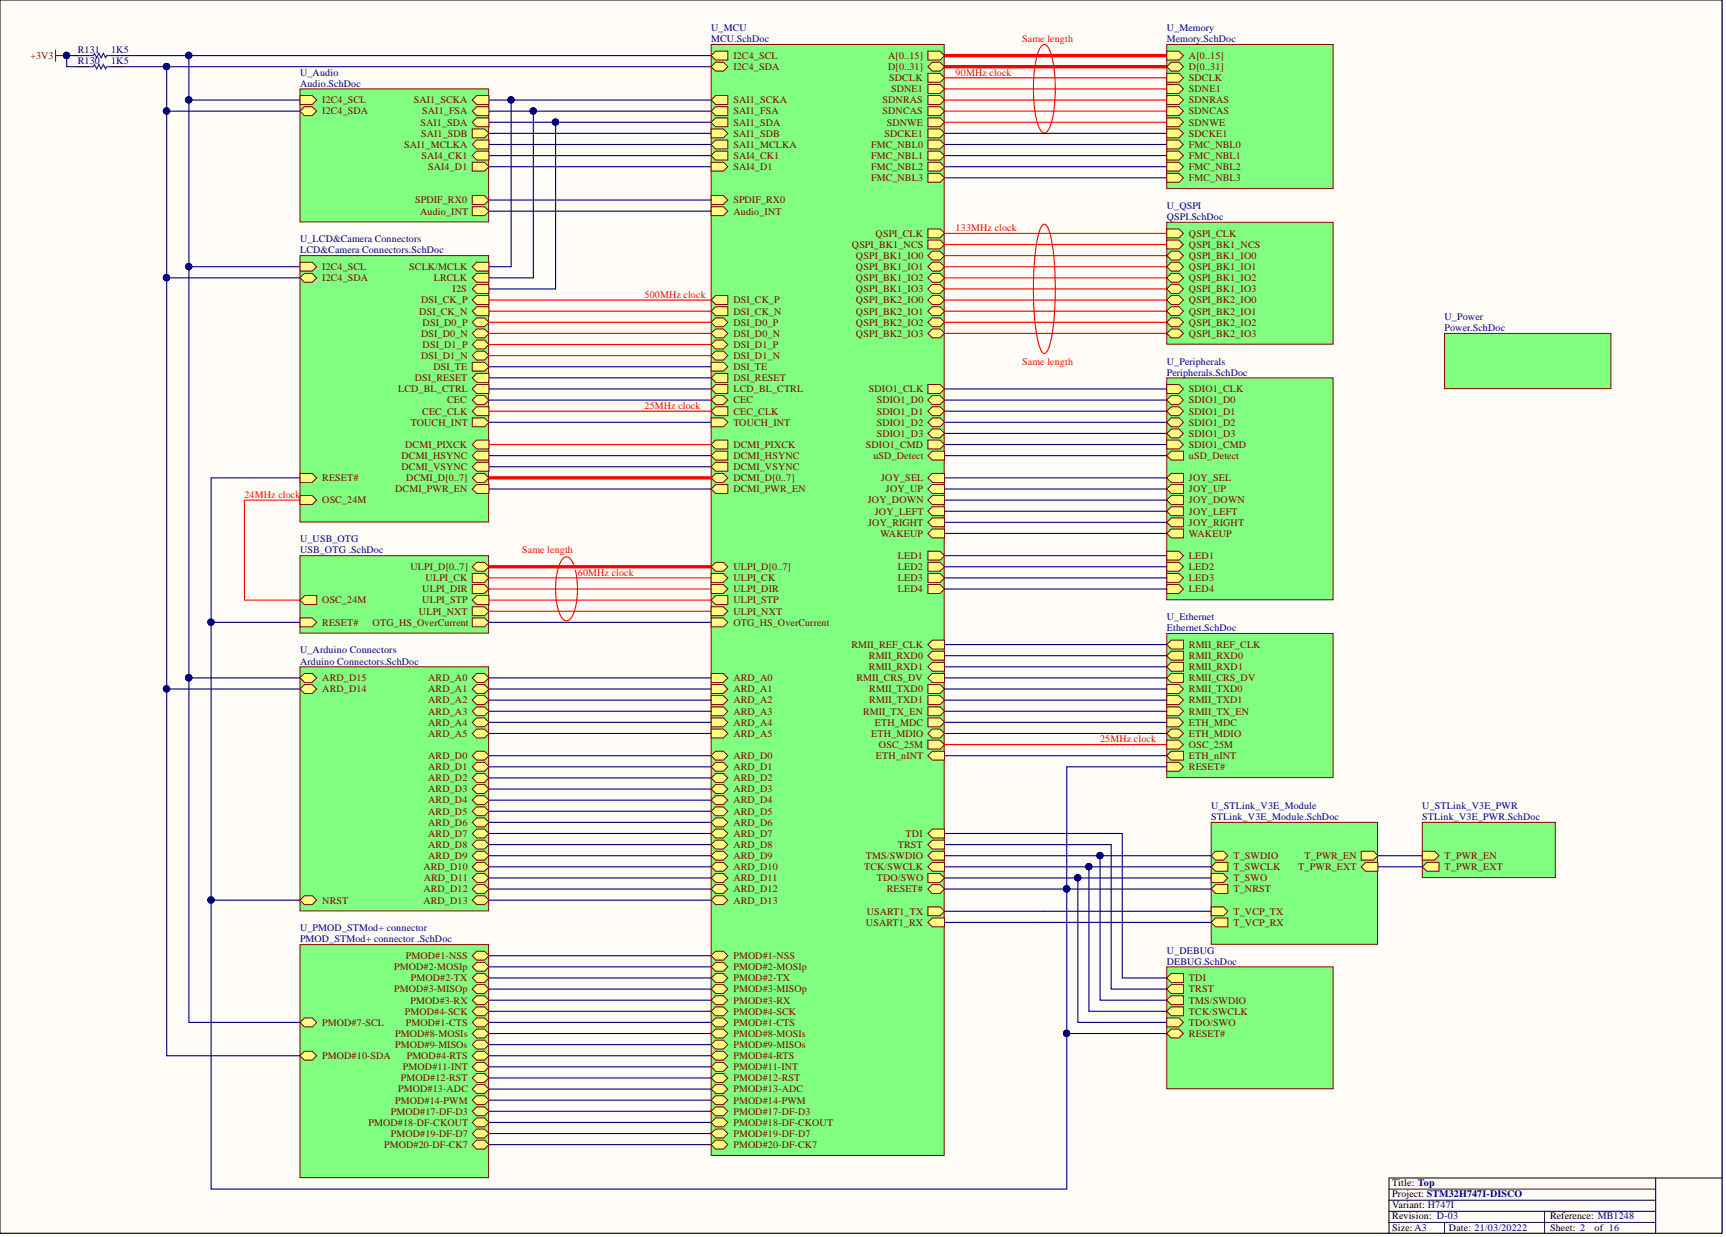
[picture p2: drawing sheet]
<svg xmlns="http://www.w3.org/2000/svg" width="393mm" height="282mm" viewBox="0 0 393 282" stroke-linecap="round" stroke-linejoin="round" font-family="sans-serif">
<defs><g id="words">
<g font-size="2.3" fill="#000080">
<text x="162.1" y="7.1">U_MCU</text>
<text x="162.1" y="9.6">MCU.SchDoc</text>
<text x="265.9" y="7.1">U_Memory</text>
<text x="265.9" y="9.6">Memory.SchDoc</text>
<text x="17.7" y="12.2">R131</text>
<text x="17.7" y="14.7">R130</text>
<text x="25.3" y="12.2">1K5</text>
<text x="25.3" y="14.7">1K5</text>
<text x="68.4" y="17.2">U_Audio</text>
<text x="68.4" y="19.8">Audio.SchDoc</text>
<text x="265.9" y="47.6">U_QSPI</text>
<text x="265.9" y="50.1">QSPI.SchDoc</text>
<text x="68.4" y="55.2">U_LCD&amp;Camera Connectors</text>
<text x="68.4" y="57.7">LCD&amp;Camera Connectors.SchDoc</text>
<text x="329.2" y="72.9">U_Power</text>
<text x="329.2" y="75.5">Power.SchDoc</text>
<text x="265.9" y="83.1">U_Peripherals</text>
<text x="265.9" y="85.6">Peripherals.SchDoc</text>
<text x="68.4" y="123.6">U_USB_OTG</text>
<text x="68.4" y="126.1">USB_OTG .SchDoc</text>
<text x="265.9" y="141.3">U_Ethernet</text>
<text x="265.9" y="143.8">Ethernet.SchDoc</text>
<text x="68.4" y="148.9">U_Arduino Connectors</text>
<text x="68.4" y="151.4">Arduino Connectors.SchDoc</text>
<text x="276" y="184.4">U_STLink_V3E_Module</text>
<text x="324.1" y="184.4">U_STLink_V3E_PWR</text>
<text x="276" y="186.9">STLink_V3E_Module.SchDoc</text>
<text x="324.1" y="186.9">STLink_V3E_PWR.SchDoc</text>
<text x="68.4" y="212.2">U_PMOD_STMod+ connector</text>
<text x="68.4" y="214.7">PMOD_STMod+ connector .SchDoc</text>
<text x="265.9" y="217.3">U_DEBUG</text>
<text x="265.9" y="219.8">DEBUG.SchDoc</text>
</g>
<g font-size="2.3" fill="#f00">
<text x="233" y="9.6">Same length</text>
<text x="217.8" y="17.2">90MHz clock</text>
<text x="217.8" y="52.7">133MHz clock</text>
<text x="146.9" y="67.9">500MHz clock</text>
<text x="233" y="83.1">Same length</text>
<text x="146.9" y="93.2">25MHz clock</text>
<text x="55.7" y="113.5">24MHz clock</text>
<text x="119" y="126.1">Same length</text>
<text x="131.7" y="131.2">60MHz clock</text>
<text x="250.7" y="169.2">25MHz clock</text>
</g>
<g font-size="2.3" fill="#800000">
<text x="6.9" y="13.4">+3V3</text>
<text x="167.1" y="13.4">I2C4_SCL</text>
<text x="167.1" y="16">I2C4_SDA</text>
<text x="202.4" y="16">D[0..31]</text>
<text x="202.4" y="13.4">A[0..15]</text>
<text x="271" y="16">D[0..31]</text>
<text x="271" y="13.4">A[0..15]</text>
<text x="73.4" y="23.6">I2C4_SCL</text>
<text x="94.3" y="23.6">SAI1_SCKA</text>
<text x="167.1" y="23.6">SAI1_SCKA</text>
<text x="201.2" y="23.6">SDNRAS</text>
<text x="202.7" y="18.5">SDCLK</text>
<text x="203.1" y="21">SDNE1</text>
<text x="271" y="23.6">SDNRAS</text>
<text x="271" y="21">SDNE1</text>
<text x="271" y="18.5">SDCLK</text>
<text x="73.4" y="26.1">I2C4_SDA</text>
<text x="95.8" y="28.6">SAI1_SDA</text>
<text x="96.2" y="26.1">SAI1_FSA</text>
<text x="167.1" y="28.6">SAI1_SDA</text>
<text x="167.1" y="26.1">SAI1_FSA</text>
<text x="201.2" y="26.1">SDNCAS</text>
<text x="202.1" y="28.6">SDNWE</text>
<text x="271" y="26.1">SDNCAS</text>
<text x="271" y="28.6">SDNWE</text>
<text x="92.1" y="33.7">SAI1_MCLKA</text>
<text x="96" y="31.2">SAI1_SDB</text>
<text x="167.1" y="31.2">SAI1_SDB</text>
<text x="167.1" y="33.7">SAI1_MCLKA</text>
<text x="198.5" y="33.7">FMC_NBL0</text>
<text x="201.6" y="31.2">SDCKE1</text>
<text x="271" y="33.7">FMC_NBL0</text>
<text x="271" y="31.2">SDCKE1</text>
<text x="96.1" y="36.2">SAI4_CK1</text>
<text x="97.6" y="38.7">SAI4_D1</text>
<text x="167.1" y="36.2">SAI4_CK1</text>
<text x="167.1" y="38.7">SAI4_D1</text>
<text x="198.5" y="41.3">FMC_NBL3</text>
<text x="198.5" y="38.7">FMC_NBL2</text>
<text x="198.5" y="36.2">FMC_NBL1</text>
<text x="271" y="36.2">FMC_NBL1</text>
<text x="271" y="41.3">FMC_NBL3</text>
<text x="271" y="38.7">FMC_NBL2</text>
<text x="94.6" y="46.3">SPDIF_RX0</text>
<text x="167.1" y="46.3">SPDIF_RX0</text>
<text x="95.7" y="48.9">Audio_INT</text>
<text x="167.1" y="48.9">Audio_INT</text>
<text x="199.5" y="53.9">QSPI_CLK</text>
<text x="271" y="53.9">QSPI_CLK</text>
<text x="194.1" y="56.5">QSPI_BK1_NCS</text>
<text x="195.1" y="59">QSPI_BK1_IO0</text>
<text x="271" y="56.5">QSPI_BK1_NCS</text>
<text x="271" y="59">QSPI_BK1_IO0</text>
<text x="73.4" y="61.5">I2C4_SCL</text>
<text x="73.4" y="64.1">I2C4_SDA</text>
<text x="93.3" y="61.5">SCLK/MCLK</text>
<text x="98.8" y="64.1">LRCLK</text>
<text x="195.1" y="64.1">QSPI_BK1_IO2</text>
<text x="195.1" y="61.5">QSPI_BK1_IO1</text>
<text x="271" y="61.5">QSPI_BK1_IO1</text>
<text x="271" y="64.1">QSPI_BK1_IO2</text>
<text x="95.6" y="71.7">DSI_CK_N</text>
<text x="96" y="69.1">DSI_CK_P</text>
<text x="103.2" y="66.6">I2S</text>
<text x="167.1" y="69.1">DSI_CK_P</text>
<text x="167.1" y="71.7">DSI_CK_N</text>
<text x="195.1" y="66.6">QSPI_BK1_IO3</text>
<text x="195.1" y="69.1">QSPI_BK2_IO0</text>
<text x="195.1" y="71.7">QSPI_BK2_IO1</text>
<text x="271" y="66.6">QSPI_BK1_IO3</text>
<text x="271" y="69.1">QSPI_BK2_IO0</text>
<text x="271" y="71.7">QSPI_BK2_IO1</text>
<text x="96" y="76.7">DSI_D0_N</text>
<text x="96.3" y="74.2">DSI_D0_P</text>
<text x="167.1" y="74.2">DSI_D0_P</text>
<text x="167.1" y="76.7">DSI_D0_N</text>
<text x="195.1" y="74.2">QSPI_BK2_IO2</text>
<text x="195.1" y="76.7">QSPI_BK2_IO3</text>
<text x="271" y="74.2">QSPI_BK2_IO2</text>
<text x="271" y="76.7">QSPI_BK2_IO3</text>
<text x="96" y="81.8">DSI_D1_N</text>
<text x="96.3" y="79.3">DSI_D1_P</text>
<text x="167.1" y="79.3">DSI_D1_P</text>
<text x="167.1" y="81.8">DSI_D1_N</text>
<text x="90.7" y="89.4">LCD_BL_CTRL</text>
<text x="94.5" y="86.9">DSI_RESET</text>
<text x="98.8" y="84.3">DSI_TE</text>
<text x="167.1" y="84.3">DSI_TE</text>
<text x="167.1" y="89.4">LCD_BL_CTRL</text>
<text x="167.1" y="86.9">DSI_RESET</text>
<text x="198" y="89.4">SDIO1_CLK</text>
<text x="271" y="89.4">SDIO1_CLK</text>
<text x="96.2" y="94.5">CEC_CLK</text>
<text x="101.9" y="91.9">CEC</text>
<text x="167.1" y="94.5">CEC_CLK</text>
<text x="167.1" y="91.9">CEC</text>
<text x="199.8" y="91.9">SDIO1_D0</text>
<text x="199.8" y="94.5">SDIO1_D1</text>
<text x="271" y="91.9">SDIO1_D0</text>
<text x="271" y="94.5">SDIO1_D1</text>
<text x="93.6" y="97">TOUCH_INT</text>
<text x="167.1" y="97">TOUCH_INT</text>
<text x="199.8" y="97">SDIO1_D2</text>
<text x="199.8" y="99.5">SDIO1_D3</text>
<text x="271" y="97">SDIO1_D2</text>
<text x="271" y="99.5">SDIO1_D3</text>
<text x="91.5" y="107.1">DCMI_VSYNC</text>
<text x="91.5" y="104.6">DCMI_HSYNC</text>
<text x="92.3" y="102.1">DCMI_PIXCK</text>
<text x="167.1" y="107.1">DCMI_VSYNC</text>
<text x="167.1" y="104.6">DCMI_HSYNC</text>
<text x="167.1" y="102.1">DCMI_PIXCK</text>
<text x="197.4" y="102.1">SDIO1_CMD</text>
<text x="199" y="104.6">uSD_Detect</text>
<text x="271" y="104.6">uSD_Detect</text>
<text x="271" y="102.1">SDIO1_CMD</text>
<text x="73.4" y="109.7">RESET#</text>
<text x="90.1" y="112.2">DCMI_PWR_EN</text>
<text x="92.6" y="109.7">DCMI_D[0..7]</text>
<text x="167.1" y="112.2">DCMI_PWR_EN</text>
<text x="167.1" y="109.7">DCMI_D[0..7]</text>
<text x="200.8" y="109.7">JOY_SEL</text>
<text x="201.9" y="112.2">JOY_UP</text>
<text x="271" y="109.7">JOY_SEL</text>
<text x="271" y="112.2">JOY_UP</text>
<text x="73.4" y="114.7">OSC_24M</text>
<text x="197.8" y="114.7">JOY_DOWN</text>
<text x="197.9" y="119.8">JOY_RIGHT</text>
<text x="199.4" y="117.2">JOY_LEFT</text>
<text x="271" y="114.7">JOY_DOWN</text>
<text x="271" y="117.2">JOY_LEFT</text>
<text x="271" y="119.8">JOY_RIGHT</text>
<text x="200.6" y="122.3">WAKEUP</text>
<text x="271" y="122.3">WAKEUP</text>
<text x="93.5" y="129.9">ULPI_D[0..7]</text>
<text x="167.1" y="129.9">ULPI_D[0..7]</text>
<text x="204.6" y="127.4">LED1</text>
<text x="204.6" y="129.9">LED2</text>
<text x="271" y="127.4">LED1</text>
<text x="271" y="129.9">LED2</text>
<text x="73.4" y="137.5">OSC_24M</text>
<text x="96.2" y="135">ULPI_DIR</text>
<text x="96.2" y="137.5">ULPI_STP</text>
<text x="97" y="132.4">ULPI_CK</text>
<text x="167.1" y="137.5">ULPI_STP</text>
<text x="167.1" y="132.4">ULPI_CK</text>
<text x="167.1" y="135">ULPI_DIR</text>
<text x="204.6" y="132.4">LED3</text>
<text x="204.6" y="135">LED4</text>
<text x="271" y="135">LED4</text>
<text x="271" y="132.4">LED3</text>
<text x="73.4" y="142.6">RESET#</text>
<text x="84.9" y="142.6">OTG_HS_OverCurrent</text>
<text x="95.5" y="140">ULPI_NXT</text>
<text x="167.1" y="140">ULPI_NXT</text>
<text x="167.1" y="142.6">OTG_HS_OverCurrent</text>
<text x="194.1" y="147.6">RMII_REF_CLK</text>
<text x="271" y="147.6">RMII_REF_CLK</text>
<text x="73.4" y="155.2">ARD_D15</text>
<text x="97.6" y="155.2">ARD_A0</text>
<text x="167.1" y="155.2">ARD_A0</text>
<text x="195.2" y="155.2">RMII_CRS_DV</text>
<text x="198" y="150.2">RMII_RXD0</text>
<text x="198" y="152.7">RMII_RXD1</text>
<text x="271" y="150.2">RMII_RXD0</text>
<text x="271" y="155.2">RMII_CRS_DV</text>
<text x="271" y="152.7">RMII_RXD1</text>
<text x="73.4" y="157.8">ARD_D14</text>
<text x="97.6" y="157.8">ARD_A1</text>
<text x="97.6" y="160.3">ARD_A2</text>
<text x="167.1" y="157.8">ARD_A1</text>
<text x="167.1" y="160.3">ARD_A2</text>
<text x="198.1" y="160.3">RMII_TXD1</text>
<text x="198.1" y="157.8">RMII_TXD0</text>
<text x="271" y="157.8">RMII_TXD0</text>
<text x="271" y="160.3">RMII_TXD1</text>
<text x="97.6" y="162.8">ARD_A3</text>
<text x="97.6" y="165.4">ARD_A4</text>
<text x="97.6" y="167.9">ARD_A5</text>
<text x="167.1" y="162.8">ARD_A3</text>
<text x="167.1" y="167.9">ARD_A5</text>
<text x="167.1" y="165.4">ARD_A4</text>
<text x="196.7" y="162.8">RMII_TX_EN</text>
<text x="198.5" y="167.9">ETH_MDIO</text>
<text x="199.4" y="165.4">ETH_MDC</text>
<text x="271" y="162.8">RMII_TX_EN</text>
<text x="271" y="165.4">ETH_MDC</text>
<text x="271" y="167.9">ETH_MDIO</text>
<text x="97.6" y="173">ARD_D0</text>
<text x="167.1" y="173">ARD_D0</text>
<text x="199.6" y="173">ETH_nINT</text>
<text x="200.3" y="170.4">OSC_25M</text>
<text x="271" y="170.4">OSC_25M</text>
<text x="271" y="173">ETH_nINT</text>
<text x="97.6" y="178">ARD_D2</text>
<text x="97.6" y="175.5">ARD_D1</text>
<text x="167.1" y="175.5">ARD_D1</text>
<text x="167.1" y="178">ARD_D2</text>
<text x="271" y="175.5">RESET#</text>
<text x="97.6" y="185.6">ARD_D5</text>
<text x="97.6" y="183.1">ARD_D4</text>
<text x="97.6" y="180.6">ARD_D3</text>
<text x="167.1" y="180.6">ARD_D3</text>
<text x="167.1" y="183.1">ARD_D4</text>
<text x="167.1" y="185.6">ARD_D5</text>
<text x="97.6" y="188.2">ARD_D6</text>
<text x="97.6" y="190.7">ARD_D7</text>
<text x="167.1" y="188.2">ARD_D6</text>
<text x="167.1" y="190.7">ARD_D7</text>
<text x="206.4" y="190.7">TDI</text>
<text x="97.6" y="195.7">ARD_D9</text>
<text x="97.6" y="193.2">ARD_D8</text>
<text x="167.1" y="193.2">ARD_D8</text>
<text x="167.1" y="195.7">ARD_D9</text>
<text x="197.4" y="195.7">TMS/SWDIO</text>
<text x="204.6" y="193.2">TRST</text>
<text x="281.1" y="195.7">T_SWDIO</text>
<text x="297.3" y="195.7">T_PWR_EN</text>
<text x="329.2" y="195.7">T_PWR_EN</text>
<text x="96.5" y="203.3">ARD_D12</text>
<text x="96.5" y="198.3">ARD_D10</text>
<text x="96.6" y="200.8">ARD_D11</text>
<text x="167.1" y="198.3">ARD_D10</text>
<text x="167.1" y="200.8">ARD_D11</text>
<text x="167.1" y="203.3">ARD_D12</text>
<text x="196.9" y="198.3">TCK/SWCLK</text>
<text x="199.8" y="200.8">TDO/SWO</text>
<text x="202.1" y="203.3">RESET#</text>
<text x="281.1" y="198.3">T_SWCLK</text>
<text x="281.1" y="200.8">T_SWO</text>
<text x="281.1" y="203.3">T_NRST</text>
<text x="295.9" y="198.3">T_PWR_EXT</text>
<text x="329.2" y="198.3">T_PWR_EXT</text>
<text x="73.4" y="205.9">NRST</text>
<text x="96.5" y="205.9">ARD_D13</text>
<text x="167.1" y="205.9">ARD_D13</text>
<text x="197.5" y="208.4">USART1_TX</text>
<text x="281.1" y="208.4">T_VCP_TX</text>
<text x="197.4" y="210.9">USART1_RX</text>
<text x="281.1" y="210.9">T_VCP_RX</text>
<text x="89.8" y="221.1">PMOD#2-MOSIp</text>
<text x="92.5" y="218.5">PMOD#1-NSS</text>
<text x="167.1" y="221.1">PMOD#2-MOSIp</text>
<text x="167.1" y="218.5">PMOD#1-NSS</text>
<text x="89.8" y="226.1">PMOD#3-MISOp</text>
<text x="93.6" y="223.6">PMOD#2-TX</text>
<text x="167.1" y="226.1">PMOD#3-MISOp</text>
<text x="167.1" y="223.6">PMOD#2-TX</text>
<text x="271" y="223.6">TDI</text>
<text x="271" y="226.1">TRST</text>
<text x="73.4" y="233.7">PMOD#7-SCL</text>
<text x="92.3" y="231.2">PMOD#4-SCK</text>
<text x="92.5" y="233.7">PMOD#1-CTS</text>
<text x="93.5" y="228.7">PMOD#3-RX</text>
<text x="167.1" y="228.7">PMOD#3-RX</text>
<text x="167.1" y="233.7">PMOD#1-CTS</text>
<text x="167.1" y="231.2">PMOD#4-SCK</text>
<text x="271" y="228.7">TMS/SWDIO</text>
<text x="271" y="231.2">TCK/SWCLK</text>
<text x="271" y="233.7">TDO/SWO</text>
<text x="90.1" y="236.3">PMOD#8-MOSIs</text>
<text x="90.1" y="238.8">PMOD#9-MISOs</text>
<text x="167.1" y="236.3">PMOD#8-MOSIs</text>
<text x="167.1" y="238.8">PMOD#9-MISOs</text>
<text x="271" y="236.3">RESET#</text>
<text x="73.4" y="241.3">PMOD#10-SDA</text>
<text x="91.8" y="243.9">PMOD#11-INT</text>
<text x="92.7" y="241.3">PMOD#4-RTS</text>
<text x="167.1" y="243.9">PMOD#11-INT</text>
<text x="167.1" y="241.3">PMOD#4-RTS</text>
<text x="90.1" y="251.5">PMOD#14-PWM</text>
<text x="90.7" y="248.9">PMOD#13-ADC</text>
<text x="91.3" y="246.4">PMOD#12-RST</text>
<text x="167.1" y="246.4">PMOD#12-RST</text>
<text x="167.1" y="248.9">PMOD#13-ADC</text>
<text x="167.1" y="251.5">PMOD#14-PWM</text>
<text x="84" y="256.5">PMOD#18-DF-CKOUT</text>
<text x="89.1" y="254">PMOD#17-DF-D3</text>
<text x="167.1" y="254">PMOD#17-DF-D3</text>
<text x="167.1" y="256.5">PMOD#18-DF-CKOUT</text>
<text x="87.5" y="261.6">PMOD#20-DF-CK7</text>
<text x="89.1" y="259.1">PMOD#19-DF-D7</text>
<text x="167.1" y="259.1">PMOD#19-DF-D7</text>
<text x="167.1" y="261.6">PMOD#20-DF-CK7</text>
</g>
<g font-size="2.3">
<text x="317.3" y="270.2">Title: Top</text>
<text x="317.3" y="272.7">Project: STM32H747I-DISCO</text>
<text x="317.3" y="275.3">Variant: H747I</text>
<text x="317.3" y="280.6">Size: A3</text>
<text x="317.3" y="277.8">Revision: D-03</text>
<text x="330.2" y="280.6">Date: 21/03/20222</text>
<text x="353.3" y="277.8">Reference: MB1248</text>
<text x="353.3" y="280.6">Sheet: 2</text>
<text x="363.4" y="280.6">of 16</text>
</g>
</g></defs>
<path d="M0 0h392.4v281h-392.4z" fill="#fffcf8" stroke="#000" stroke-width=".23"/>
<path d="M316.5 271h60.8M316.5 273.5h60.8M316.5 278.6h60.8M316.5 276h60.8M329.2 278.6v2.5M352 276v5.1M377.3 268.4v12.7M392.5 268.4h-76v12.7" fill="none" stroke="#000" stroke-width=".23"/>
<path d="M12.7 11.4v2.5M12.7 12.7h2.5" fill="none" stroke="#800000" stroke-width=".25"/>
<g fill="#000080" stroke="#000080" stroke-width=".23">
<circle cx="15.2" cy="12.6" r=".72"/>
<circle cx="121.5" cy="25.3" r=".72"/>
<circle cx="126.6" cy="27.8" r=".72"/>
<circle cx="116.4" cy="22.8" r=".72"/>
<circle cx="43" cy="12.6" r=".72"/>
<circle cx="37.9" cy="15.2" r=".72"/>
<circle cx="37.9" cy="157" r=".72"/>
<circle cx="37.9" cy="63.3" r=".72"/>
<circle cx="37.9" cy="25.3" r=".72"/>
<circle cx="43" cy="22.8" r=".72"/>
</g>
<g fill="none" stroke="#000080" stroke-width=".25">
<path d="M17.7 12.7h-2.5v2.5h2.5M27.9 12.7h134.2M27.9 15.2h134.2M38 15.2v141.8h30.4M38 25.3h30.4M43 22.8h25.4M111.4 25.3h50.7M111.4 27.9h50.7M111.4 22.8h50.7M111.4 32.9h50.7M111.4 35.5h50.7M111.4 30.4h50.7"/>
<path d="M111.4 38h50.7M116.5 22.8v38h-5.1M121.6 25.3v38h-10.2M126.6 27.9v37.9h-15.2M215.2 32.9h50.7M215.2 35.5h50.7M215.2 30.4h50.7M215.2 38h50.7M215.2 40.5h50.7M111.4 86.1h50.7M111.4 83.6h50.7M111.4 88.6h50.7"/>
<path d="M111.4 96.2h50.7M111.4 91.2h50.7M215.2 88.6h50.7M215.2 96.2h50.7M215.2 91.2h50.7M215.2 93.7h50.7M215.2 98.8h50.7M111.4 111.4h50.7M111.4 103.8h50.7M111.4 106.4h50.7M215.2 103.8h50.7M215.2 101.3h50.7"/>
</g>
<path d="M17.7 12.7h2.6M17.7 15.2h2.6M25.3 12.7h2.6M25.3 15.2h2.6" fill="none" stroke="#000" stroke-width=".25"/>
<path d="M20.3 12.7h1l.2-.5 .5 1 .5-1 .5 1 .6-1 .5 1 .2-.5h1M20.3 15.2h1l.2-.5 .5 1 .5-1 .5 1 .6-1 .5 1 .2-.5h1" fill="none" stroke="#00f" stroke-width=".25"/>
<g fill="none" stroke="#f00" stroke-width=".25">
<path d="M215.2 17.7h50.7M240.1 14.9a9.6 9.6 0 0 0-1.5-4.5l-.4-.2a1.6 1.6 0 0 0-1.5 1.5 31.6 31.6 0 0 0 0 17.2 1.53 1.53 0 0 0 1.5 1.4 6 6 0 0 0 1.8-4.1 37.4 37.4 0 0 0 .2-10.6M215.2 20.3h50.7M215.2 22.8h50.7M215.2 27.9h50.7M215.2 25.3h50.7M215.2 55.7h50.7M215.2 58.2h50.7M215.2 53.2h50.7M111.4 70.9h50.7M111.4 73.4h50.7M111.4 68.4h50.7"/>
<path d="M111.4 78.5h50.7M111.4 76h50.7M215.2 70.9h50.7M215.2 73.4h50.7M215.2 68.4h50.7M215.2 76h50.7M215.2 63.3h50.7M215.2 65.8h50.7M215.2 60.8h50.7M240.3 60.5l-.7-6.2a4.9 4.9 0 0 0-1.5-3.2 1.84 1.84 0 0 0-1.3 1.7 64.9 64.9 0 0 0-.8 21.8l.4 2.7a4.9 4.9 0 0 0 1.5 3.2 1.83 1.83 0 0 0 1.3-1.7 59.6 59.6 0 0 0 1.2-17.9M111.4 81h50.7M68.4 114h-12.7v22.7h12.7"/>
<path d="M111.4 101.3h50.7M111.4 131.7h50.7M111.4 134.2h50.7M111.4 136.7h50.7M111.4 139.3h50.7M131 129.4a3.1 3.1 0 0 0-1.9-2.5 2.24 2.24 0 0 0-1.6 1.7 17.1 17.1 0 0 0 .4 12 1.27 1.27 0 0 0 1.3 .9 1.27 1.27 0 0 0 1.2-1 17 17 0 0 0 .7-10.6"/>
</g>
<path d="M215.2 12.7h50.7M215.2 15.2h50.7M111.4 129.2h50.7" fill="none" stroke="#f00" stroke-width=".76"/>
<path d="M162.1 10.1h53.1v253.2h-53.1z" fill="#80ff80" stroke="#800000" stroke-width=".23"/>
<path d="M211.5 195l1-1h2.7v2h-2.7z" fill-rule="evenodd" fill="#ffff80"/>
<path d="M211.5 195l1-1h2.7v2h-2.7z" fill="none" stroke="#800000" stroke-width=".23"/>
<path d="M211.5 197.5l1-1h2.7v2h-2.7z" fill-rule="evenodd" fill="#ffff80"/>
<path d="M211.5 197.5l1-1h2.7v2h-2.7z" fill="none" stroke="#800000" stroke-width=".23"/>
<path d="M211.5 189.9l1-1h2.7v2h-2.7z" fill-rule="evenodd" fill="#ffff80"/>
<path d="M211.5 189.9l1-1h2.7v2h-2.7z" fill="none" stroke="#800000" stroke-width=".23"/>
<path d="M162.1 136.7l1-1h2.8v2.1h-2.8z" fill-rule="evenodd" fill="#ffff80"/>
<path d="M162.1 136.7l1-1h2.8v2.1h-2.8z" fill="none" stroke="#800000" stroke-width=".23"/>
<path d="M211.5 163.6h2.7l1 1-1 1h-2.7z" fill-rule="evenodd" fill="#ffff80"/>
<path d="M211.5 163.6h2.7l1 1-1 1h-2.7z" fill="none" stroke="#800000" stroke-width=".23"/>
<path d="M211.5 149.4l1-1h2.7v2h-2.7z" fill-rule="evenodd" fill="#ffff80"/>
<path d="M211.5 149.4l1-1h2.7v2h-2.7z" fill="none" stroke="#800000" stroke-width=".23"/>
<path d="M212.5 150.9h2.7v2.1h-2.7l-1-1.1z" fill-rule="evenodd" fill="#ffff80"/>
<path d="M212.5 150.9h2.7v2.1h-2.7l-1-1.1z" fill="none" stroke="#800000" stroke-width=".23"/>
<path d="M211.5 91.2l1-1h1.7l1 1-1 1h-1.7z" fill-rule="evenodd" fill="#ffff80"/>
<path d="M211.5 91.2l1-1h1.7l1 1-1 1h-1.7z" fill="none" stroke="#800000" stroke-width=".23"/>
<path d="M211.5 87.6h2.7l1 1-1 1h-2.7z" fill-rule="evenodd" fill="#ffff80"/>
<path d="M211.5 87.6h2.7l1 1-1 1h-2.7z" fill="none" stroke="#800000" stroke-width=".23"/>
<path d="M211.5 100.3h2.7l1 1-1 1h-2.7z" fill-rule="evenodd" fill="#ffff80"/>
<path d="M211.5 100.3h2.7l1 1-1 1h-2.7z" fill="none" stroke="#800000" stroke-width=".23"/>
<path d="M212.5 102.8h2.7v2h-2.7l-1-1z" fill-rule="evenodd" fill="#ffff80"/>
<path d="M212.5 102.8h2.7v2h-2.7l-1-1z" fill="none" stroke="#800000" stroke-width=".23"/>
<path d="M211.5 39.5h2.7l1 1-1 1h-2.7z" fill-rule="evenodd" fill="#ffff80"/>
<path d="M211.5 39.5h2.7l1 1-1 1h-2.7z" fill="none" stroke="#800000" stroke-width=".23"/>
<path d="M211.5 37h2.7l1 1-1 1h-2.7z" fill-rule="evenodd" fill="#ffff80"/>
<path d="M211.5 37h2.7l1 1-1 1h-2.7z" fill="none" stroke="#800000" stroke-width=".23"/>
<path d="M211.5 31.9h2.7l1 1-1 1h-2.7z" fill-rule="evenodd" fill="#ffff80"/>
<path d="M211.5 31.9h2.7l1 1-1 1h-2.7z" fill="none" stroke="#800000" stroke-width=".23"/>
<path d="M211.5 34.4h2.7l1 1.1-1 1h-2.7z" fill-rule="evenodd" fill="#ffff80"/>
<path d="M211.5 34.4h2.7l1 1.1-1 1h-2.7z" fill="none" stroke="#800000" stroke-width=".23"/>
<path d="M162.1 27.9l1-1.1h2.8v2.1h-2.8z" fill-rule="evenodd" fill="#ffff80"/>
<path d="M162.1 27.9l1-1.1h2.8v2.1h-2.8z" fill="none" stroke="#800000" stroke-width=".23"/>
<path d="M162.1 29.4h2.8l1 1-1 1h-2.8z" fill-rule="evenodd" fill="#ffff80"/>
<path d="M162.1 29.4h2.8l1 1-1 1h-2.8z" fill="none" stroke="#800000" stroke-width=".23"/>
<path d="M163.1 21.8h2.8v2h-2.8l-1-1z" fill-rule="evenodd" fill="#ffff80"/>
<path d="M163.1 21.8h2.8v2h-2.8l-1-1z" fill="none" stroke="#800000" stroke-width=".23"/>
<path d="M162.1 25.3l1-1h2.8v2h-2.8z" fill-rule="evenodd" fill="#ffff80"/>
<path d="M162.1 25.3l1-1h2.8v2h-2.8z" fill="none" stroke="#800000" stroke-width=".23"/>
<path d="M163.1 31.9h2.8v2h-2.8l-1-1z" fill-rule="evenodd" fill="#ffff80"/>
<path d="M163.1 31.9h2.8v2h-2.8l-1-1z" fill="none" stroke="#800000" stroke-width=".23"/>
<path d="M211.5 21.8h2.7l1 1-1 1h-2.7z" fill-rule="evenodd" fill="#ffff80"/>
<path d="M211.5 21.8h2.7l1 1-1 1h-2.7z" fill="none" stroke="#800000" stroke-width=".23"/>
<path d="M211.5 16.7h2.7l1 1-1 1h-2.7z" fill-rule="evenodd" fill="#ffff80"/>
<path d="M211.5 16.7h2.7l1 1-1 1h-2.7z" fill="none" stroke="#800000" stroke-width=".23"/>
<path d="M211.5 161.1h2.7l1 1-1 1h-2.7z" fill-rule="evenodd" fill="#ffff80"/>
<path d="M211.5 161.1h2.7l1 1-1 1h-2.7z" fill="none" stroke="#800000" stroke-width=".23"/>
<path d="M211.5 158.5h2.7l1 1-1 1h-2.7z" fill-rule="evenodd" fill="#ffff80"/>
<path d="M211.5 158.5h2.7l1 1-1 1h-2.7z" fill="none" stroke="#800000" stroke-width=".23"/>
<path d="M211.5 24.3h2.7l1 1-1 1h-2.7z" fill-rule="evenodd" fill="#ffff80"/>
<path d="M211.5 24.3h2.7l1 1-1 1h-2.7z" fill="none" stroke="#800000" stroke-width=".23"/>
<path d="M211.5 29.4h2.7l1 1-1 1h-2.7z" fill-rule="evenodd" fill="#ffff80"/>
<path d="M211.5 29.4h2.7l1 1-1 1h-2.7z" fill="none" stroke="#800000" stroke-width=".23"/>
<path d="M211.5 19.3h2.7l1 1-1 1h-2.7z" fill-rule="evenodd" fill="#ffff80"/>
<path d="M211.5 19.3h2.7l1 1-1 1h-2.7z" fill="none" stroke="#800000" stroke-width=".23"/>
<path d="M162.1 138.3h2.8l1 1-1 1h-2.8z" fill-rule="evenodd" fill="#ffff80"/>
<path d="M162.1 138.3h2.8l1 1-1 1h-2.8z" fill="none" stroke="#800000" stroke-width=".23"/>
<path d="M211.5 26.8h2.7l1 1.1-1 1h-2.7z" fill-rule="evenodd" fill="#ffff80"/>
<path d="M211.5 26.8h2.7l1 1.1-1 1h-2.7z" fill="none" stroke="#800000" stroke-width=".23"/>
<path d="M211.5 15.2l1-1h1.7l1 1-1 1h-1.7z" fill-rule="evenodd" fill="#ffff80"/>
<path d="M211.5 15.2l1-1h1.7l1 1-1 1h-1.7z" fill="none" stroke="#800000" stroke-width=".23"/>
<path d="M211.5 11.7h2.7l1 1-1 1h-2.7z" fill-rule="evenodd" fill="#ffff80"/>
<path d="M211.5 11.7h2.7l1 1-1 1h-2.7z" fill="none" stroke="#800000" stroke-width=".23"/>
<path d="M163.1 128.1h1.8l1 1.1-1 1h-1.8l-1-1z" fill-rule="evenodd" fill="#ffff80"/>
<path d="M163.1 128.1h1.8l1 1.1-1 1h-1.8l-1-1z" fill="none" stroke="#800000" stroke-width=".23"/>
<path d="M211.5 65.8l1-1h1.7l1 1-1 1.1h-1.7z" fill-rule="evenodd" fill="#ffff80"/>
<path d="M211.5 65.8l1-1h1.7l1 1-1 1.1h-1.7z" fill="none" stroke="#800000" stroke-width=".23"/>
<path d="M211.5 63.3l1-1h1.7l1 1-1 1h-1.7z" fill-rule="evenodd" fill="#ffff80"/>
<path d="M211.5 63.3l1-1h1.7l1 1-1 1h-1.7z" fill="none" stroke="#800000" stroke-width=".23"/>
<path d="M211.5 60.8l1-1h1.7l1 1-1 1h-1.7z" fill-rule="evenodd" fill="#ffff80"/>
<path d="M211.5 60.8l1-1h1.7l1 1-1 1h-1.7z" fill="none" stroke="#800000" stroke-width=".23"/>
<path d="M162.1 82.6h2.8l1 1-1 1h-2.8z" fill-rule="evenodd" fill="#ffff80"/>
<path d="M162.1 82.6h2.8l1 1-1 1h-2.8z" fill="none" stroke="#800000" stroke-width=".23"/>
<path d="M163.1 67.4h2.8v2h-2.8l-1-1z" fill-rule="evenodd" fill="#ffff80"/>
<path d="M163.1 67.4h2.8v2h-2.8l-1-1z" fill="none" stroke="#800000" stroke-width=".23"/>
<path d="M163.1 69.9h2.8v2h-2.8l-1-1z" fill-rule="evenodd" fill="#ffff80"/>
<path d="M163.1 69.9h2.8v2h-2.8l-1-1z" fill="none" stroke="#800000" stroke-width=".23"/>
<path d="M162.1 73.4l1-1h1.8l1 1-1 1.1h-1.8z" fill-rule="evenodd" fill="#ffff80"/>
<path d="M162.1 73.4l1-1h1.8l1 1-1 1.1h-1.8z" fill="none" stroke="#800000" stroke-width=".23"/>
<path d="M162.1 76l1-1h1.8l1 1-1 1h-1.8z" fill-rule="evenodd" fill="#ffff80"/>
<path d="M162.1 76l1-1h1.8l1 1-1 1h-1.8z" fill="none" stroke="#800000" stroke-width=".23"/>
<path d="M162.1 78.5l1-1h1.8l1 1-1 1h-1.8z" fill-rule="evenodd" fill="#ffff80"/>
<path d="M162.1 78.5l1-1h1.8l1 1-1 1h-1.8z" fill="none" stroke="#800000" stroke-width=".23"/>
<path d="M163.1 80h1.8l1 1-1 1.1h-1.8l-1-1.1z" fill-rule="evenodd" fill="#ffff80"/>
<path d="M163.1 80h1.8l1 1-1 1.1h-1.8l-1-1.1z" fill="none" stroke="#800000" stroke-width=".23"/>
<path d="M162.1 156h2.8l1 1-1 1h-2.8z" fill-rule="evenodd" fill="#ffff80"/>
<path d="M162.1 156h2.8l1 1-1 1h-2.8z" fill="none" stroke="#800000" stroke-width=".23"/>
<path d="M211.5 125.6h2.7l1 1-1 1h-2.7z" fill-rule="evenodd" fill="#ffff80"/>
<path d="M211.5 125.6h2.7l1 1-1 1h-2.7z" fill="none" stroke="#800000" stroke-width=".23"/>
<path d="M211.5 128.1h2.7l1 1.1-1 1h-2.7z" fill-rule="evenodd" fill="#ffff80"/>
<path d="M211.5 128.1h2.7l1 1.1-1 1h-2.7z" fill="none" stroke="#800000" stroke-width=".23"/>
<path d="M211.5 130.7h2.7l1 1-1 1h-2.7z" fill-rule="evenodd" fill="#ffff80"/>
<path d="M211.5 130.7h2.7l1 1-1 1h-2.7z" fill="none" stroke="#800000" stroke-width=".23"/>
<path d="M211.5 133.2h2.7l1 1-1 1h-2.7z" fill-rule="evenodd" fill="#ffff80"/>
<path d="M211.5 133.2h2.7l1 1-1 1h-2.7z" fill="none" stroke="#800000" stroke-width=".23"/>
<path d="M211.5 146.9l1-1h2.7v2h-2.7z" fill-rule="evenodd" fill="#ffff80"/>
<path d="M211.5 146.9l1-1h2.7v2h-2.7z" fill="none" stroke="#800000" stroke-width=".23"/>
<path d="M211.5 167.1l1-1h1.7l1 1-1 1h-1.7z" fill-rule="evenodd" fill="#ffff80"/>
<path d="M211.5 167.1l1-1h1.7l1 1-1 1h-1.7z" fill="none" stroke="#800000" stroke-width=".23"/>
<path d="M162.1 130.7h2.8l1 1-1 1h-2.8z" fill-rule="evenodd" fill="#ffff80"/>
<path d="M162.1 130.7h2.8l1 1-1 1h-2.8z" fill="none" stroke="#800000" stroke-width=".23"/>
<path d="M211.5 154.5l1-1h2.7v2h-2.7z" fill-rule="evenodd" fill="#ffff80"/>
<path d="M211.5 154.5l1-1h2.7v2h-2.7z" fill="none" stroke="#800000" stroke-width=".23"/>
<path d="M163.1 92.7h2.8v2h-2.8l-1-1z" fill-rule="evenodd" fill="#ffff80"/>
<path d="M163.1 92.7h2.8v2h-2.8l-1-1z" fill="none" stroke="#800000" stroke-width=".23"/>
<path d="M211.5 199h2.7l1 1.1-1 1h-2.7z" fill-rule="evenodd" fill="#ffff80"/>
<path d="M211.5 199h2.7l1 1.1-1 1h-2.7z" fill="none" stroke="#800000" stroke-width=".23"/>
<path d="M211.5 192.5l1-1.1h2.7v2.1h-2.7z" fill-rule="evenodd" fill="#ffff80"/>
<path d="M211.5 192.5l1-1.1h2.7v2.1h-2.7z" fill="none" stroke="#800000" stroke-width=".23"/>
<path d="M211.5 54.7h2.7l1 1-1 1h-2.7z" fill-rule="evenodd" fill="#ffff80"/>
<path d="M211.5 54.7h2.7l1 1-1 1h-2.7z" fill="none" stroke="#800000" stroke-width=".23"/>
<path d="M211.5 156h2.7l1 1-1 1h-2.7z" fill-rule="evenodd" fill="#ffff80"/>
<path d="M211.5 156h2.7l1 1-1 1h-2.7z" fill="none" stroke="#800000" stroke-width=".23"/>
<path d="M211.5 52.2h2.7l1 1-1 1h-2.7z" fill-rule="evenodd" fill="#ffff80"/>
<path d="M211.5 52.2h2.7l1 1-1 1h-2.7z" fill="none" stroke="#800000" stroke-width=".23"/>
<path d="M212.5 92.7h1.7l1 1-1 1h-1.7l-1-1z" fill-rule="evenodd" fill="#ffff80"/>
<path d="M212.5 92.7h1.7l1 1-1 1h-1.7l-1-1z" fill="none" stroke="#800000" stroke-width=".23"/>
<path d="M211.5 96.2l1-1h1.7l1 1-1 1h-1.7z" fill-rule="evenodd" fill="#ffff80"/>
<path d="M211.5 96.2l1-1h1.7l1 1-1 1h-1.7z" fill="none" stroke="#800000" stroke-width=".23"/>
<path d="M211.5 98.8l1-1h1.7l1 1-1 1h-1.7z" fill-rule="evenodd" fill="#ffff80"/>
<path d="M211.5 98.8l1-1h1.7l1 1-1 1h-1.7z" fill="none" stroke="#800000" stroke-width=".23"/>
<path d="M211.5 73.4l1-1h1.7l1 1-1 1.1h-1.7z" fill-rule="evenodd" fill="#ffff80"/>
<path d="M211.5 73.4l1-1h1.7l1 1-1 1.1h-1.7z" fill="none" stroke="#800000" stroke-width=".23"/>
<path d="M211.5 76l1-1h1.7l1 1-1 1h-1.7z" fill-rule="evenodd" fill="#ffff80"/>
<path d="M211.5 76l1-1h1.7l1 1-1 1h-1.7z" fill="none" stroke="#800000" stroke-width=".23"/>
<path d="M212.5 67.4h1.7l1 1-1 1h-1.7l-1-1z" fill-rule="evenodd" fill="#ffff80"/>
<path d="M212.5 67.4h1.7l1 1-1 1h-1.7l-1-1z" fill="none" stroke="#800000" stroke-width=".23"/>
<path d="M212.5 69.9h1.7l1 1-1 1h-1.7l-1-1z" fill-rule="evenodd" fill="#ffff80"/>
<path d="M212.5 69.9h1.7l1 1-1 1h-1.7l-1-1z" fill="none" stroke="#800000" stroke-width=".23"/>
<path d="M211.5 202.6l1-1h1.7l1 1-1 1h-1.7z" fill-rule="evenodd" fill="#ffff80"/>
<path d="M211.5 202.6l1-1h1.7l1 1-1 1h-1.7z" fill="none" stroke="#800000" stroke-width=".23"/>
<path d="M162.1 91.2l1-1h1.8l1 1-1 1h-1.8z" fill-rule="evenodd" fill="#ffff80"/>
<path d="M162.1 91.2l1-1h1.8l1 1-1 1h-1.8z" fill="none" stroke="#800000" stroke-width=".23"/>
<path d="M162.1 111.4l1-1h2.8v2h-2.8z" fill-rule="evenodd" fill="#ffff80"/>
<path d="M162.1 111.4l1-1h2.8v2h-2.8z" fill="none" stroke="#800000" stroke-width=".23"/>
<path d="M163.1 105.3h2.8v2.1h-2.8l-1-1z" fill-rule="evenodd" fill="#ffff80"/>
<path d="M163.1 105.3h2.8v2.1h-2.8l-1-1z" fill="none" stroke="#800000" stroke-width=".23"/>
<path d="M163.1 102.8h2.8v2h-2.8l-1-1z" fill-rule="evenodd" fill="#ffff80"/>
<path d="M163.1 102.8h2.8v2h-2.8l-1-1z" fill="none" stroke="#800000" stroke-width=".23"/>
<path d="M162.1 101.3l1-1h2.8v2h-2.8z" fill-rule="evenodd" fill="#ffff80"/>
<path d="M162.1 101.3l1-1h2.8v2h-2.8z" fill="none" stroke="#800000" stroke-width=".23"/>
<path d="M162.1 153.5h2.8l1 1-1 1h-2.8z" fill-rule="evenodd" fill="#ffff80"/>
<path d="M162.1 153.5h2.8l1 1-1 1h-2.8z" fill="none" stroke="#800000" stroke-width=".23"/>
<path d="M162.1 158.5h2.8l1 1-1 1h-2.8z" fill-rule="evenodd" fill="#ffff80"/>
<path d="M162.1 158.5h2.8l1 1-1 1h-2.8z" fill="none" stroke="#800000" stroke-width=".23"/>
<path d="M162.1 161.1h2.8l1 1-1 1h-2.8z" fill-rule="evenodd" fill="#ffff80"/>
<path d="M162.1 161.1h2.8l1 1-1 1h-2.8z" fill="none" stroke="#800000" stroke-width=".23"/>
<path d="M162.1 166.1h2.8l1 1-1 1h-2.8z" fill-rule="evenodd" fill="#ffff80"/>
<path d="M162.1 166.1h2.8l1 1-1 1h-2.8z" fill="none" stroke="#800000" stroke-width=".23"/>
<path d="M162.1 163.6h2.8l1 1-1 1h-2.8z" fill-rule="evenodd" fill="#ffff80"/>
<path d="M162.1 163.6h2.8l1 1-1 1h-2.8z" fill="none" stroke="#800000" stroke-width=".23"/>
<path d="M162.1 197.5l1-1h1.8l1 1-1 1h-1.8z" fill-rule="evenodd" fill="#ffff80"/>
<path d="M162.1 197.5l1-1h1.8l1 1-1 1h-1.8z" fill="none" stroke="#800000" stroke-width=".23"/>
<path d="M163.1 199h1.8l1 1.1-1 1h-1.8l-1-1z" fill-rule="evenodd" fill="#ffff80"/>
<path d="M163.1 199h1.8l1 1.1-1 1h-1.8l-1-1z" fill="none" stroke="#800000" stroke-width=".23"/>
<path d="M162.1 202.6l1-1h1.8l1 1-1 1h-1.8z" fill-rule="evenodd" fill="#ffff80"/>
<path d="M162.1 202.6l1-1h1.8l1 1-1 1h-1.8z" fill="none" stroke="#800000" stroke-width=".23"/>
<path d="M162.1 205.1l1-1h1.8l1 1-1 1h-1.8z" fill-rule="evenodd" fill="#ffff80"/>
<path d="M162.1 205.1l1-1h1.8l1 1-1 1h-1.8z" fill="none" stroke="#800000" stroke-width=".23"/>
<path d="M162.1 12.7l1-1h2.8v2h-2.8z" fill-rule="evenodd" fill="#ffff80"/>
<path d="M162.1 12.7l1-1h2.8v2h-2.8z" fill="none" stroke="#800000" stroke-width=".23"/>
<path d="M162.1 15.2l1-1h1.8l1 1-1 1h-1.8z" fill-rule="evenodd" fill="#ffff80"/>
<path d="M162.1 15.2l1-1h1.8l1 1-1 1h-1.8z" fill="none" stroke="#800000" stroke-width=".23"/>
<path d="M163.1 173.7h1.8l1 1-1 1h-1.8l-1-1z" fill-rule="evenodd" fill="#ffff80"/>
<path d="M163.1 173.7h1.8l1 1-1 1h-1.8l-1-1z" fill="none" stroke="#800000" stroke-width=".23"/>
<path d="M163.1 176.2h1.8l1 1.1-1 1h-1.8l-1-1z" fill-rule="evenodd" fill="#ffff80"/>
<path d="M163.1 176.2h1.8l1 1.1-1 1h-1.8l-1-1z" fill="none" stroke="#800000" stroke-width=".23"/>
<path d="M162.1 179.8l1-1h1.8l1 1-1 1h-1.8z" fill-rule="evenodd" fill="#ffff80"/>
<path d="M162.1 179.8l1-1h1.8l1 1-1 1h-1.8z" fill="none" stroke="#800000" stroke-width=".23"/>
<path d="M162.1 182.3l1-1h1.8l1 1-1 1h-1.8z" fill-rule="evenodd" fill="#ffff80"/>
<path d="M162.1 182.3l1-1h1.8l1 1-1 1h-1.8z" fill="none" stroke="#800000" stroke-width=".23"/>
<path d="M162.1 184.9l1-1.1h1.8l1 1.1-1 1h-1.8z" fill-rule="evenodd" fill="#ffff80"/>
<path d="M162.1 184.9l1-1.1h1.8l1 1.1-1 1h-1.8z" fill="none" stroke="#800000" stroke-width=".23"/>
<path d="M163.1 186.4h1.8l1 1-1 1h-1.8l-1-1z" fill-rule="evenodd" fill="#ffff80"/>
<path d="M163.1 186.4h1.8l1 1-1 1h-1.8l-1-1z" fill="none" stroke="#800000" stroke-width=".23"/>
<path d="M162.1 189.9l1-1h1.8l1 1-1 1h-1.8z" fill-rule="evenodd" fill="#ffff80"/>
<path d="M162.1 189.9l1-1h1.8l1 1-1 1h-1.8z" fill="none" stroke="#800000" stroke-width=".23"/>
<path d="M162.1 192.5l1-1.1h1.8l1 1.1-1 1h-1.8z" fill-rule="evenodd" fill="#ffff80"/>
<path d="M162.1 192.5l1-1.1h1.8l1 1.1-1 1h-1.8z" fill="none" stroke="#800000" stroke-width=".23"/>
<path d="M162.1 195l1-1h1.8l1 1-1 1h-1.8z" fill-rule="evenodd" fill="#ffff80"/>
<path d="M162.1 195l1-1h1.8l1 1-1 1h-1.8z" fill="none" stroke="#800000" stroke-width=".23"/>
<path d="M162.1 172.2l1-1h1.8l1 1-1 1h-1.8z" fill-rule="evenodd" fill="#ffff80"/>
<path d="M162.1 172.2l1-1h1.8l1 1-1 1h-1.8z" fill="none" stroke="#800000" stroke-width=".23"/>
<path d="M162.1 47.1h2.8l1 1-1 1h-2.8z" fill-rule="evenodd" fill="#ffff80"/>
<path d="M162.1 47.1h2.8l1 1-1 1h-2.8z" fill="none" stroke="#800000" stroke-width=".23"/>
<path d="M162.1 88.6l1-1h2.8v2h-2.8z" fill-rule="evenodd" fill="#ffff80"/>
<path d="M162.1 88.6l1-1h2.8v2h-2.8z" fill="none" stroke="#800000" stroke-width=".23"/>
<path d="M162.1 86.1l1-1h2.8v2h-2.8z" fill-rule="evenodd" fill="#ffff80"/>
<path d="M162.1 86.1l1-1h2.8v2h-2.8z" fill="none" stroke="#800000" stroke-width=".23"/>
<path d="M211.5 108.9l1-1h2.7v2h-2.7z" fill-rule="evenodd" fill="#ffff80"/>
<path d="M211.5 108.9l1-1h2.7v2h-2.7z" fill="none" stroke="#800000" stroke-width=".23"/>
<path d="M211.5 114l1-1.1h2.7v2.1h-2.7z" fill-rule="evenodd" fill="#ffff80"/>
<path d="M211.5 114l1-1.1h2.7v2.1h-2.7z" fill="none" stroke="#800000" stroke-width=".23"/>
<path d="M212.5 115.5h2.7v2h-2.7l-1-1z" fill-rule="evenodd" fill="#ffff80"/>
<path d="M212.5 115.5h2.7v2h-2.7l-1-1z" fill="none" stroke="#800000" stroke-width=".23"/>
<path d="M211.5 119l1-1h2.7v2h-2.7z" fill-rule="evenodd" fill="#ffff80"/>
<path d="M211.5 119l1-1h2.7v2h-2.7z" fill="none" stroke="#800000" stroke-width=".23"/>
<path d="M211.5 111.4l1-1h2.7v2h-2.7z" fill-rule="evenodd" fill="#ffff80"/>
<path d="M211.5 111.4l1-1h2.7v2h-2.7z" fill="none" stroke="#800000" stroke-width=".23"/>
<path d="M162.1 95.2h2.8l1 1-1 1h-2.8z" fill-rule="evenodd" fill="#ffff80"/>
<path d="M162.1 95.2h2.8l1 1-1 1h-2.8z" fill="none" stroke="#800000" stroke-width=".23"/>
<path d="M162.1 140.8h2.8l1 1-1 1h-2.8z" fill-rule="evenodd" fill="#ffff80"/>
<path d="M162.1 140.8h2.8l1 1-1 1h-2.8z" fill="none" stroke="#800000" stroke-width=".23"/>
<path d="M212.5 57.2h1.7l1 1-1 1.1h-1.7l-1-1.1z" fill-rule="evenodd" fill="#ffff80"/>
<path d="M212.5 57.2h1.7l1 1-1 1.1h-1.7l-1-1.1z" fill="none" stroke="#800000" stroke-width=".23"/>
<path d="M162.1 44.6h2.8l1 1-1 1h-2.8z" fill-rule="evenodd" fill="#ffff80"/>
<path d="M162.1 44.6h2.8l1 1-1 1h-2.8z" fill="none" stroke="#800000" stroke-width=".23"/>
<path d="M162.1 133.2h2.8l1 1-1 1h-2.8z" fill-rule="evenodd" fill="#ffff80"/>
<path d="M162.1 133.2h2.8l1 1-1 1h-2.8z" fill="none" stroke="#800000" stroke-width=".23"/>
<path d="M211.5 168.7h2.7l1 1-1 1h-2.7z" fill-rule="evenodd" fill="#ffff80"/>
<path d="M211.5 168.7h2.7l1 1-1 1h-2.7z" fill="none" stroke="#800000" stroke-width=".23"/>
<path d="M162.1 108.9l1-1h1.8l1 1-1 1h-1.8z" fill-rule="evenodd" fill="#ffff80"/>
<path d="M162.1 108.9l1-1h1.8l1 1-1 1h-1.8z" fill="none" stroke="#800000" stroke-width=".23"/>
<path d="M162.1 225.4l1-1h1.8l1 1-1 1h-1.8z" fill-rule="evenodd" fill="#ffff80"/>
<path d="M162.1 225.4l1-1h1.8l1 1-1 1h-1.8z" fill="none" stroke="#800000" stroke-width=".23"/>
<path d="M163.1 221.8h1.8l1 1-1 1.1h-1.8l-1-1.1z" fill-rule="evenodd" fill="#ffff80"/>
<path d="M163.1 221.8h1.8l1 1-1 1.1h-1.8l-1-1.1z" fill="none" stroke="#800000" stroke-width=".23"/>
<path d="M162.1 220.3l1-1h1.8l1 1-1 1h-1.8z" fill-rule="evenodd" fill="#ffff80"/>
<path d="M162.1 220.3l1-1h1.8l1 1-1 1h-1.8z" fill="none" stroke="#800000" stroke-width=".23"/>
<path d="M162.1 227.9l1-1h1.8l1 1-1 1h-1.8z" fill-rule="evenodd" fill="#ffff80"/>
<path d="M162.1 227.9l1-1h1.8l1 1-1 1h-1.8z" fill="none" stroke="#800000" stroke-width=".23"/>
<path d="M163.1 234.5h1.8l1 1-1 1h-1.8l-1-1z" fill-rule="evenodd" fill="#ffff80"/>
<path d="M163.1 234.5h1.8l1 1-1 1h-1.8l-1-1z" fill="none" stroke="#800000" stroke-width=".23"/>
<path d="M162.1 238l1-1h1.8l1 1-1 1h-1.8z" fill-rule="evenodd" fill="#ffff80"/>
<path d="M162.1 238l1-1h1.8l1 1-1 1h-1.8z" fill="none" stroke="#800000" stroke-width=".23"/>
<path d="M162.1 243.1l1-1h1.8l1 1-1 1h-1.8z" fill-rule="evenodd" fill="#ffff80"/>
<path d="M162.1 243.1l1-1h1.8l1 1-1 1h-1.8z" fill="none" stroke="#800000" stroke-width=".23"/>
<path d="M163.1 244.6h1.8l1 1-1 1h-1.8l-1-1z" fill-rule="evenodd" fill="#ffff80"/>
<path d="M163.1 244.6h1.8l1 1-1 1h-1.8l-1-1z" fill="none" stroke="#800000" stroke-width=".23"/>
<path d="M162.1 248.2l1-1h1.8l1 1-1 1h-1.8z" fill-rule="evenodd" fill="#ffff80"/>
<path d="M162.1 248.2l1-1h1.8l1 1-1 1h-1.8z" fill="none" stroke="#800000" stroke-width=".23"/>
<path d="M162.1 250.7l1-1h1.8l1 1-1 1h-1.8z" fill-rule="evenodd" fill="#ffff80"/>
<path d="M162.1 250.7l1-1h1.8l1 1-1 1h-1.8z" fill="none" stroke="#800000" stroke-width=".23"/>
<path d="M162.1 253.2l1-1h1.8l1 1-1 1h-1.8z" fill-rule="evenodd" fill="#ffff80"/>
<path d="M162.1 253.2l1-1h1.8l1 1-1 1h-1.8z" fill="none" stroke="#800000" stroke-width=".23"/>
<path d="M163.1 257.3h1.8l1 1-1 1h-1.8l-1-1z" fill-rule="evenodd" fill="#ffff80"/>
<path d="M163.1 257.3h1.8l1 1-1 1h-1.8l-1-1z" fill="none" stroke="#800000" stroke-width=".23"/>
<path d="M162.1 260.8l1-1h1.8l1 1-1 1h-1.8z" fill-rule="evenodd" fill="#ffff80"/>
<path d="M162.1 260.8l1-1h1.8l1 1-1 1h-1.8z" fill="none" stroke="#800000" stroke-width=".23"/>
<path d="M211.5 121.6l1-1.1h2.7v2.1h-2.7z" fill-rule="evenodd" fill="#ffff80"/>
<path d="M211.5 121.6l1-1.1h2.7v2.1h-2.7z" fill="none" stroke="#800000" stroke-width=".23"/>
<path d="M162.1 255.8l1-1.1h1.8l1 1.1-1 1h-1.8z" fill-rule="evenodd" fill="#ffff80"/>
<path d="M162.1 255.8l1-1.1h1.8l1 1.1-1 1h-1.8z" fill="none" stroke="#800000" stroke-width=".23"/>
<path d="M163.1 34.4h2.8v2.1h-2.8l-1-1z" fill-rule="evenodd" fill="#ffff80"/>
<path d="M163.1 34.4h2.8v2.1h-2.8l-1-1z" fill="none" stroke="#800000" stroke-width=".23"/>
<path d="M162.1 37h2.8l1 1-1 1h-2.8z" fill-rule="evenodd" fill="#ffff80"/>
<path d="M162.1 37h2.8l1 1-1 1h-2.8z" fill="none" stroke="#800000" stroke-width=".23"/>
<path d="M162.1 217.8l1-1h1.8l1 1-1 1h-1.8z" fill-rule="evenodd" fill="#ffff80"/>
<path d="M162.1 217.8l1-1h1.8l1 1-1 1h-1.8z" fill="none" stroke="#800000" stroke-width=".23"/>
<path d="M162.1 240.6l1-1h1.8l1 1-1 1h-1.8z" fill-rule="evenodd" fill="#ffff80"/>
<path d="M162.1 240.6l1-1h1.8l1 1-1 1h-1.8z" fill="none" stroke="#800000" stroke-width=".23"/>
<path d="M211.5 206.6h2.7l1 1-1 1.1h-2.7z" fill-rule="evenodd" fill="#ffff80"/>
<path d="M211.5 206.6h2.7l1 1-1 1.1h-2.7z" fill="none" stroke="#800000" stroke-width=".23"/>
<path d="M162.1 233l1-1h1.8l1 1-1 1h-1.8z" fill-rule="evenodd" fill="#ffff80"/>
<path d="M162.1 233l1-1h1.8l1 1-1 1h-1.8z" fill="none" stroke="#800000" stroke-width=".23"/>
<path d="M162.1 230.4l1-1h1.8l1 1-1 1.1h-1.8z" fill-rule="evenodd" fill="#ffff80"/>
<path d="M162.1 230.4l1-1h1.8l1 1-1 1.1h-1.8z" fill="none" stroke="#800000" stroke-width=".23"/>
<path d="M212.5 209.2h2.7v2h-2.7l-1-1z" fill-rule="evenodd" fill="#ffff80"/>
<path d="M212.5 209.2h2.7v2h-2.7l-1-1z" fill="none" stroke="#800000" stroke-width=".23"/>
<path d="M211.5 172.2l1-1h2.7v2h-2.7z" fill-rule="evenodd" fill="#ffff80"/>
<path d="M211.5 172.2l1-1h2.7v2h-2.7z" fill="none" stroke="#800000" stroke-width=".23"/>
<path d="M265.9 10.1h37.9v32.9h-37.9z" fill="#80ff80" stroke="#800000" stroke-width=".23"/>
<path d="M265.9 31.9h2.8l1 1-1 1h-2.8z" fill-rule="evenodd" fill="#ffff80"/>
<path d="M265.9 31.9h2.8l1 1-1 1h-2.8z" fill="none" stroke="#800000" stroke-width=".23"/>
<path d="M265.9 34.4h2.8l1 1.1-1 1h-2.8z" fill-rule="evenodd" fill="#ffff80"/>
<path d="M265.9 34.4h2.8l1 1.1-1 1h-2.8z" fill="none" stroke="#800000" stroke-width=".23"/>
<path d="M265.9 15.2l1-1h1.8l1 1-1 1h-1.8z" fill-rule="evenodd" fill="#ffff80"/>
<path d="M265.9 15.2l1-1h1.8l1 1-1 1h-1.8z" fill="none" stroke="#800000" stroke-width=".23"/>
<path d="M265.9 11.7h2.8l1 1-1 1h-2.8z" fill-rule="evenodd" fill="#ffff80"/>
<path d="M265.9 11.7h2.8l1 1-1 1h-2.8z" fill="none" stroke="#800000" stroke-width=".23"/>
<path d="M265.9 24.3h2.8l1 1-1 1h-2.8z" fill-rule="evenodd" fill="#ffff80"/>
<path d="M265.9 24.3h2.8l1 1-1 1h-2.8z" fill="none" stroke="#800000" stroke-width=".23"/>
<path d="M265.9 26.8h2.8l1 1.1-1 1h-2.8z" fill-rule="evenodd" fill="#ffff80"/>
<path d="M265.9 26.8h2.8l1 1.1-1 1h-2.8z" fill="none" stroke="#800000" stroke-width=".23"/>
<path d="M265.9 21.8h2.8l1 1-1 1h-2.8z" fill-rule="evenodd" fill="#ffff80"/>
<path d="M265.9 21.8h2.8l1 1-1 1h-2.8z" fill="none" stroke="#800000" stroke-width=".23"/>
<path d="M265.9 19.3h2.8l1 1-1 1h-2.8z" fill-rule="evenodd" fill="#ffff80"/>
<path d="M265.9 19.3h2.8l1 1-1 1h-2.8z" fill="none" stroke="#800000" stroke-width=".23"/>
<path d="M265.9 29.4h2.8l1 1-1 1h-2.8z" fill-rule="evenodd" fill="#ffff80"/>
<path d="M265.9 29.4h2.8l1 1-1 1h-2.8z" fill="none" stroke="#800000" stroke-width=".23"/>
<path d="M265.9 16.7h2.8l1 1-1 1h-2.8z" fill-rule="evenodd" fill="#ffff80"/>
<path d="M265.9 16.7h2.8l1 1-1 1h-2.8z" fill="none" stroke="#800000" stroke-width=".23"/>
<path d="M265.9 39.5h2.8l1 1-1 1h-2.8z" fill-rule="evenodd" fill="#ffff80"/>
<path d="M265.9 39.5h2.8l1 1-1 1h-2.8z" fill="none" stroke="#800000" stroke-width=".23"/>
<path d="M265.9 37h2.8l1 1-1 1h-2.8z" fill-rule="evenodd" fill="#ffff80"/>
<path d="M265.9 37h2.8l1 1-1 1h-2.8z" fill="none" stroke="#800000" stroke-width=".23"/>
<path d="M265.9 50.7h37.9v27.7h-37.9z" fill="#80ff80" stroke="#800000" stroke-width=".23"/>
<path d="M265.9 65.8l1-1h1.8l1 1-1 1.1h-1.8z" fill-rule="evenodd" fill="#ffff80"/>
<path d="M265.9 65.8l1-1h1.8l1 1-1 1.1h-1.8z" fill="none" stroke="#800000" stroke-width=".23"/>
<path d="M265.9 60.8l1-1h1.8l1 1-1 1h-1.8z" fill-rule="evenodd" fill="#ffff80"/>
<path d="M265.9 60.8l1-1h1.8l1 1-1 1h-1.8z" fill="none" stroke="#800000" stroke-width=".23"/>
<path d="M265.9 54.7h2.8l1 1-1 1h-2.8z" fill-rule="evenodd" fill="#ffff80"/>
<path d="M265.9 54.7h2.8l1 1-1 1h-2.8z" fill="none" stroke="#800000" stroke-width=".23"/>
<path d="M265.9 58.2l1-1h1.8l1 1-1 1.1h-1.8z" fill-rule="evenodd" fill="#ffff80"/>
<path d="M265.9 58.2l1-1h1.8l1 1-1 1.1h-1.8z" fill="none" stroke="#800000" stroke-width=".23"/>
<path d="M265.9 63.3l1-1h1.8l1 1-1 1h-1.8z" fill-rule="evenodd" fill="#ffff80"/>
<path d="M265.9 63.3l1-1h1.8l1 1-1 1h-1.8z" fill="none" stroke="#800000" stroke-width=".23"/>
<path d="M265.9 52.2h2.8l1 1-1 1h-2.8z" fill-rule="evenodd" fill="#ffff80"/>
<path d="M265.9 52.2h2.8l1 1-1 1h-2.8z" fill="none" stroke="#800000" stroke-width=".23"/>
<path d="M265.9 68.4l1-1h1.8l1 1-1 1h-1.8z" fill-rule="evenodd" fill="#ffff80"/>
<path d="M265.9 68.4l1-1h1.8l1 1-1 1h-1.8z" fill="none" stroke="#800000" stroke-width=".23"/>
<path d="M265.9 70.9l1-1h1.8l1 1-1 1h-1.8z" fill-rule="evenodd" fill="#ffff80"/>
<path d="M265.9 70.9l1-1h1.8l1 1-1 1h-1.8z" fill="none" stroke="#800000" stroke-width=".23"/>
<path d="M265.9 73.4l1-1h1.8l1 1-1 1.1h-1.8z" fill-rule="evenodd" fill="#ffff80"/>
<path d="M265.9 73.4l1-1h1.8l1 1-1 1.1h-1.8z" fill="none" stroke="#800000" stroke-width=".23"/>
<path d="M265.9 76l1-1h1.8l1 1-1 1h-1.8z" fill-rule="evenodd" fill="#ffff80"/>
<path d="M265.9 76l1-1h1.8l1 1-1 1h-1.8z" fill="none" stroke="#800000" stroke-width=".23"/>
<path d="M68.4 20.3h42.9v30.3h-42.9z" fill="#80ff80" stroke="#800000" stroke-width=".23"/>
<path d="M107.6 22.8l1-1h2.8v2h-2.8z" fill-rule="evenodd" fill="#ffff80"/>
<path d="M107.6 22.8l1-1h2.8v2h-2.8z" fill="none" stroke="#800000" stroke-width=".23"/>
<path d="M107.6 25.3l1-1h2.8v2h-2.8z" fill-rule="evenodd" fill="#ffff80"/>
<path d="M107.6 25.3l1-1h2.8v2h-2.8z" fill="none" stroke="#800000" stroke-width=".23"/>
<path d="M107.6 27.9l1-1.1h2.8v2.1h-2.8z" fill-rule="evenodd" fill="#ffff80"/>
<path d="M107.6 27.9l1-1.1h2.8v2.1h-2.8z" fill="none" stroke="#800000" stroke-width=".23"/>
<path d="M107.6 29.4h2.8l1 1-1 1h-2.8z" fill-rule="evenodd" fill="#ffff80"/>
<path d="M107.6 29.4h2.8l1 1-1 1h-2.8z" fill="none" stroke="#800000" stroke-width=".23"/>
<path d="M107.6 47.1h2.8l1 1-1 1h-2.8z" fill-rule="evenodd" fill="#ffff80"/>
<path d="M107.6 47.1h2.8l1 1-1 1h-2.8z" fill="none" stroke="#800000" stroke-width=".23"/>
<path d="M68.4 25.3l1-1h1.8l1 1-1 1h-1.8z" fill-rule="evenodd" fill="#ffff80"/>
<path d="M68.4 25.3l1-1h1.8l1 1-1 1h-1.8z" fill="none" stroke="#800000" stroke-width=".23"/>
<path d="M68.4 21.8h2.8l1 1-1 1h-2.8z" fill-rule="evenodd" fill="#ffff80"/>
<path d="M68.4 21.8h2.8l1 1-1 1h-2.8z" fill="none" stroke="#800000" stroke-width=".23"/>
<path d="M107.6 32.9l1-1h2.8v2h-2.8z" fill-rule="evenodd" fill="#ffff80"/>
<path d="M107.6 32.9l1-1h2.8v2h-2.8z" fill="none" stroke="#800000" stroke-width=".23"/>
<path d="M107.6 44.6h2.8l1 1-1 1h-2.8z" fill-rule="evenodd" fill="#ffff80"/>
<path d="M107.6 44.6h2.8l1 1-1 1h-2.8z" fill="none" stroke="#800000" stroke-width=".23"/>
<path d="M107.6 35.5l1-1.1h2.8v2.1h-2.8z" fill-rule="evenodd" fill="#ffff80"/>
<path d="M107.6 35.5l1-1.1h2.8v2.1h-2.8z" fill="none" stroke="#800000" stroke-width=".23"/>
<path d="M107.6 37h2.8l1 1-1 1h-2.8z" fill-rule="evenodd" fill="#ffff80"/>
<path d="M107.6 37h2.8l1 1-1 1h-2.8z" fill="none" stroke="#800000" stroke-width=".23"/>
<path d="M111.4 45.6h50.7M111.4 48.1h50.7" fill="none" stroke="#000080" stroke-width=".25"/>
<path d="M111.4 93.7h50.7" fill="none" stroke="#f00" stroke-width=".25"/>
<path d="M111.4 108.9h50.7" fill="none" stroke="#f00" stroke-width=".76"/>
<path d="M265.9 144.3h37.9v32.9h-37.9z" fill="#80ff80" stroke="#800000" stroke-width=".23"/>
<path d="M265.9 156h2.8l1 1-1 1h-2.8z" fill-rule="evenodd" fill="#ffff80"/>
<path d="M265.9 156h2.8l1 1-1 1h-2.8z" fill="none" stroke="#800000" stroke-width=".23"/>
<path d="M265.9 161.1h2.8l1 1-1 1h-2.8z" fill-rule="evenodd" fill="#ffff80"/>
<path d="M265.9 161.1h2.8l1 1-1 1h-2.8z" fill="none" stroke="#800000" stroke-width=".23"/>
<path d="M265.9 149.4l1-1h2.8v2h-2.8z" fill-rule="evenodd" fill="#ffff80"/>
<path d="M265.9 149.4l1-1h2.8v2h-2.8z" fill="none" stroke="#800000" stroke-width=".23"/>
<path d="M265.9 146.9l1-1h2.8v2h-2.8z" fill-rule="evenodd" fill="#ffff80"/>
<path d="M265.9 146.9l1-1h2.8v2h-2.8z" fill="none" stroke="#800000" stroke-width=".23"/>
<path d="M265.9 154.5l1-1h2.8v2h-2.8z" fill-rule="evenodd" fill="#ffff80"/>
<path d="M265.9 154.5l1-1h2.8v2h-2.8z" fill="none" stroke="#800000" stroke-width=".23"/>
<path d="M265.9 163.6h2.8l1 1-1 1h-2.8z" fill-rule="evenodd" fill="#ffff80"/>
<path d="M265.9 163.6h2.8l1 1-1 1h-2.8z" fill="none" stroke="#800000" stroke-width=".23"/>
<path d="M265.9 167.1l1-1h1.8l1 1-1 1h-1.8z" fill-rule="evenodd" fill="#ffff80"/>
<path d="M265.9 167.1l1-1h1.8l1 1-1 1h-1.8z" fill="none" stroke="#800000" stroke-width=".23"/>
<path d="M265.9 158.5h2.8l1 1-1 1h-2.8z" fill-rule="evenodd" fill="#ffff80"/>
<path d="M265.9 158.5h2.8l1 1-1 1h-2.8z" fill="none" stroke="#800000" stroke-width=".23"/>
<path d="M265.9 151.9l1-1h2.8v2.1h-2.8z" fill-rule="evenodd" fill="#ffff80"/>
<path d="M265.9 151.9l1-1h2.8v2.1h-2.8z" fill="none" stroke="#800000" stroke-width=".23"/>
<path d="M265.9 173.7h2.8l1 1-1 1h-2.8z" fill-rule="evenodd" fill="#ffff80"/>
<path d="M265.9 173.7h2.8l1 1-1 1h-2.8z" fill="none" stroke="#800000" stroke-width=".23"/>
<path d="M265.9 168.7h2.8l1 1-1 1h-2.8z" fill-rule="evenodd" fill="#ffff80"/>
<path d="M265.9 168.7h2.8l1 1-1 1h-2.8z" fill="none" stroke="#800000" stroke-width=".23"/>
<path d="M265.9 172.2l1-1h2.8v2h-2.8z" fill-rule="evenodd" fill="#ffff80"/>
<path d="M265.9 172.2l1-1h2.8v2h-2.8z" fill="none" stroke="#800000" stroke-width=".23"/>
<path d="M215.2 169.7h50.7" fill="none" stroke="#f00" stroke-width=".25"/>
<path d="M215.2 149.4h50.7M215.2 151.9h50.7M215.2 146.9h50.7M215.2 157h50.7M215.2 159.5h50.7M215.2 154.5h50.7M215.2 164.6h50.7M215.2 162.1h50.7M215.2 167.1h50.7" fill="none" stroke="#000080" stroke-width=".25"/>
<path d="M265.9 86.1h37.9v50.6h-37.9z" fill="#80ff80" stroke="#800000" stroke-width=".23"/>
<path d="M265.9 108.9l1-1h2.8v2h-2.8z" fill-rule="evenodd" fill="#ffff80"/>
<path d="M265.9 108.9l1-1h2.8v2h-2.8z" fill="none" stroke="#800000" stroke-width=".23"/>
<path d="M265.9 114l1-1.1h2.8v2.1h-2.8z" fill-rule="evenodd" fill="#ffff80"/>
<path d="M265.9 114l1-1.1h2.8v2.1h-2.8z" fill="none" stroke="#800000" stroke-width=".23"/>
<path d="M265.9 116.5l1-1h2.8v2h-2.8z" fill-rule="evenodd" fill="#ffff80"/>
<path d="M265.9 116.5l1-1h2.8v2h-2.8z" fill="none" stroke="#800000" stroke-width=".23"/>
<path d="M265.9 119l1-1h2.8v2h-2.8z" fill-rule="evenodd" fill="#ffff80"/>
<path d="M265.9 119l1-1h2.8v2h-2.8z" fill="none" stroke="#800000" stroke-width=".23"/>
<path d="M265.9 111.4l1-1h2.8v2h-2.8z" fill-rule="evenodd" fill="#ffff80"/>
<path d="M265.9 111.4l1-1h2.8v2h-2.8z" fill="none" stroke="#800000" stroke-width=".23"/>
<path d="M265.9 133.2h2.8l1 1-1 1h-2.8z" fill-rule="evenodd" fill="#ffff80"/>
<path d="M265.9 133.2h2.8l1 1-1 1h-2.8z" fill="none" stroke="#800000" stroke-width=".23"/>
<path d="M265.9 130.7h2.8l1 1-1 1h-2.8z" fill-rule="evenodd" fill="#ffff80"/>
<path d="M265.9 130.7h2.8l1 1-1 1h-2.8z" fill="none" stroke="#800000" stroke-width=".23"/>
<path d="M265.9 125.6h2.8l1 1-1 1h-2.8z" fill-rule="evenodd" fill="#ffff80"/>
<path d="M265.9 125.6h2.8l1 1-1 1h-2.8z" fill="none" stroke="#800000" stroke-width=".23"/>
<path d="M265.9 128.1h2.8l1 1.1-1 1h-2.8z" fill-rule="evenodd" fill="#ffff80"/>
<path d="M265.9 128.1h2.8l1 1.1-1 1h-2.8z" fill="none" stroke="#800000" stroke-width=".23"/>
<path d="M265.9 103.8l1-1h2.8v2h-2.8z" fill-rule="evenodd" fill="#ffff80"/>
<path d="M265.9 103.8l1-1h2.8v2h-2.8z" fill="none" stroke="#800000" stroke-width=".23"/>
<path d="M265.9 121.6l1-1.1h2.8v2.1h-2.8z" fill-rule="evenodd" fill="#ffff80"/>
<path d="M265.9 121.6l1-1.1h2.8v2.1h-2.8z" fill="none" stroke="#800000" stroke-width=".23"/>
<path d="M265.9 87.6h2.8l1 1-1 1h-2.8z" fill-rule="evenodd" fill="#ffff80"/>
<path d="M265.9 87.6h2.8l1 1-1 1h-2.8z" fill="none" stroke="#800000" stroke-width=".23"/>
<path d="M265.9 100.3h2.8l1 1-1 1h-2.8z" fill-rule="evenodd" fill="#ffff80"/>
<path d="M265.9 100.3h2.8l1 1-1 1h-2.8z" fill="none" stroke="#800000" stroke-width=".23"/>
<path d="M265.9 91.2l1-1h1.8l1 1-1 1h-1.8z" fill-rule="evenodd" fill="#ffff80"/>
<path d="M265.9 91.2l1-1h1.8l1 1-1 1h-1.8z" fill="none" stroke="#800000" stroke-width=".23"/>
<path d="M265.9 93.7l1-1h1.8l1 1-1 1h-1.8z" fill-rule="evenodd" fill="#ffff80"/>
<path d="M265.9 93.7l1-1h1.8l1 1-1 1h-1.8z" fill="none" stroke="#800000" stroke-width=".23"/>
<path d="M265.9 96.2l1-1h1.8l1 1-1 1h-1.8z" fill-rule="evenodd" fill="#ffff80"/>
<path d="M265.9 96.2l1-1h1.8l1 1-1 1h-1.8z" fill="none" stroke="#800000" stroke-width=".23"/>
<path d="M265.9 98.8l1-1h1.8l1 1-1 1h-1.8z" fill-rule="evenodd" fill="#ffff80"/>
<path d="M265.9 98.8l1-1h1.8l1 1-1 1h-1.8z" fill="none" stroke="#800000" stroke-width=".23"/>
<path d="M215.2 111.4h50.7M215.2 114h50.7M215.2 108.9h50.7M215.2 116.5h50.7M215.2 119h50.7M215.2 121.6h50.7M215.2 129.2h50.7M215.2 131.7h50.7M215.2 126.6h50.7M215.2 134.2h50.7" fill="none" stroke="#000080" stroke-width=".25"/>
<path d="M68.4 151.9h42.9v55.7h-42.9z" fill="#80ff80" stroke="#800000" stroke-width=".23"/>
<path d="M68.4 205.1l1-1h1.8l1 1-1 1h-1.8z" fill-rule="evenodd" fill="#ffff80"/>
<path d="M68.4 205.1l1-1h1.8l1 1-1 1h-1.8z" fill="none" stroke="#800000" stroke-width=".23"/>
<path d="M107.6 154.5l1-1h1.8l1 1-1 1h-1.8z" fill-rule="evenodd" fill="#ffff80"/>
<path d="M107.6 154.5l1-1h1.8l1 1-1 1h-1.8z" fill="none" stroke="#800000" stroke-width=".23"/>
<path d="M107.6 157l1-1h1.8l1 1-1 1h-1.8z" fill-rule="evenodd" fill="#ffff80"/>
<path d="M107.6 157l1-1h1.8l1 1-1 1h-1.8z" fill="none" stroke="#800000" stroke-width=".23"/>
<path d="M107.6 159.5l1-1h1.8l1 1-1 1h-1.8z" fill-rule="evenodd" fill="#ffff80"/>
<path d="M107.6 159.5l1-1h1.8l1 1-1 1h-1.8z" fill="none" stroke="#800000" stroke-width=".23"/>
<path d="M107.6 162.1l1-1h1.8l1 1-1 1h-1.8z" fill-rule="evenodd" fill="#ffff80"/>
<path d="M107.6 162.1l1-1h1.8l1 1-1 1h-1.8z" fill="none" stroke="#800000" stroke-width=".23"/>
<path d="M107.6 164.6l1-1h1.8l1 1-1 1h-1.8z" fill-rule="evenodd" fill="#ffff80"/>
<path d="M107.6 164.6l1-1h1.8l1 1-1 1h-1.8z" fill="none" stroke="#800000" stroke-width=".23"/>
<path d="M107.6 167.1l1-1h1.8l1 1-1 1h-1.8z" fill-rule="evenodd" fill="#ffff80"/>
<path d="M107.6 167.1l1-1h1.8l1 1-1 1h-1.8z" fill="none" stroke="#800000" stroke-width=".23"/>
<path d="M107.6 184.9l1-1.1h1.8l1 1.1-1 1h-1.8z" fill-rule="evenodd" fill="#ffff80"/>
<path d="M107.6 184.9l1-1.1h1.8l1 1.1-1 1h-1.8z" fill="none" stroke="#800000" stroke-width=".23"/>
<path d="M107.6 182.3l1-1h1.8l1 1-1 1h-1.8z" fill-rule="evenodd" fill="#ffff80"/>
<path d="M107.6 182.3l1-1h1.8l1 1-1 1h-1.8z" fill="none" stroke="#800000" stroke-width=".23"/>
<path d="M107.6 179.8l1-1h1.8l1 1-1 1h-1.8z" fill-rule="evenodd" fill="#ffff80"/>
<path d="M107.6 179.8l1-1h1.8l1 1-1 1h-1.8z" fill="none" stroke="#800000" stroke-width=".23"/>
<path d="M107.6 177.3l1-1.1h1.8l1 1.1-1 1h-1.8z" fill-rule="evenodd" fill="#ffff80"/>
<path d="M107.6 177.3l1-1.1h1.8l1 1.1-1 1h-1.8z" fill="none" stroke="#800000" stroke-width=".23"/>
<path d="M107.6 174.7l1-1h1.8l1 1-1 1h-1.8z" fill-rule="evenodd" fill="#ffff80"/>
<path d="M107.6 174.7l1-1h1.8l1 1-1 1h-1.8z" fill="none" stroke="#800000" stroke-width=".23"/>
<path d="M107.6 172.2l1-1h1.8l1 1-1 1h-1.8z" fill-rule="evenodd" fill="#ffff80"/>
<path d="M107.6 172.2l1-1h1.8l1 1-1 1h-1.8z" fill="none" stroke="#800000" stroke-width=".23"/>
<path d="M107.6 205.1l1-1h1.8l1 1-1 1h-1.8z" fill-rule="evenodd" fill="#ffff80"/>
<path d="M107.6 205.1l1-1h1.8l1 1-1 1h-1.8z" fill="none" stroke="#800000" stroke-width=".23"/>
<path d="M107.6 202.6l1-1h1.8l1 1-1 1h-1.8z" fill-rule="evenodd" fill="#ffff80"/>
<path d="M107.6 202.6l1-1h1.8l1 1-1 1h-1.8z" fill="none" stroke="#800000" stroke-width=".23"/>
<path d="M107.6 200.1l1-1.1h1.8l1 1.1-1 1h-1.8z" fill-rule="evenodd" fill="#ffff80"/>
<path d="M107.6 200.1l1-1.1h1.8l1 1.1-1 1h-1.8z" fill="none" stroke="#800000" stroke-width=".23"/>
<path d="M107.6 197.5l1-1h1.8l1 1-1 1h-1.8z" fill-rule="evenodd" fill="#ffff80"/>
<path d="M107.6 197.5l1-1h1.8l1 1-1 1h-1.8z" fill="none" stroke="#800000" stroke-width=".23"/>
<path d="M107.6 195l1-1h1.8l1 1-1 1h-1.8z" fill-rule="evenodd" fill="#ffff80"/>
<path d="M107.6 195l1-1h1.8l1 1-1 1h-1.8z" fill="none" stroke="#800000" stroke-width=".23"/>
<path d="M107.6 192.5l1-1.1h1.8l1 1.1-1 1h-1.8z" fill-rule="evenodd" fill="#ffff80"/>
<path d="M107.6 192.5l1-1.1h1.8l1 1.1-1 1h-1.8z" fill="none" stroke="#800000" stroke-width=".23"/>
<path d="M107.6 187.4l1-1h1.8l1 1-1 1h-1.8z" fill-rule="evenodd" fill="#ffff80"/>
<path d="M107.6 187.4l1-1h1.8l1 1-1 1h-1.8z" fill="none" stroke="#800000" stroke-width=".23"/>
<path d="M107.6 189.9l1-1h1.8l1 1-1 1h-1.8z" fill-rule="evenodd" fill="#ffff80"/>
<path d="M107.6 189.9l1-1h1.8l1 1-1 1h-1.8z" fill="none" stroke="#800000" stroke-width=".23"/>
<path d="M68.4 154.5l1-1h1.8l1 1-1 1h-1.8z" fill-rule="evenodd" fill="#ffff80"/>
<path d="M68.4 154.5l1-1h1.8l1 1-1 1h-1.8z" fill="none" stroke="#800000" stroke-width=".23"/>
<path d="M68.4 157l1-1h1.8l1 1-1 1h-1.8z" fill-rule="evenodd" fill="#ffff80"/>
<path d="M68.4 157l1-1h1.8l1 1-1 1h-1.8z" fill="none" stroke="#800000" stroke-width=".23"/>
<g fill="none" stroke="#000080" stroke-width=".25">
<path d="M38 63.3h30.4M43 60.8h25.4M111.4 157h50.7M111.4 159.5h50.7M111.4 154.5h50.7M111.4 162.1h50.7M111.4 167.1h50.7M111.4 164.6h50.7M111.4 172.2h50.7M111.4 177.3h50.7M111.4 179.8h50.7M111.4 174.7h50.7"/>
<path d="M111.4 182.3h50.7M111.4 187.4h50.7M111.4 189.9h50.7M111.4 184.9h50.7M111.4 192.5h50.7M111.4 197.5h50.7M111.4 195h50.7M111.4 205.1h50.7M111.4 200.1h50.7M111.4 202.6h50.7"/>
</g>
<g fill="#000080" stroke="#000080" stroke-width=".23">
<circle cx="43" cy="60.7" r=".72"/>
<circle cx="37.9" cy="63.3" r=".72"/>
</g>
<g fill="#80ff80" stroke="#800000" stroke-width=".23">
<path d="M329.2 76h37.9v12.6h-37.9z"/>
<path d="M68.4 126.6h42.9v17.7h-42.9z"/>
</g>
<path d="M107.6 129.2l1-1.1h1.8l1 1.1-1 1h-1.8z" fill-rule="evenodd" fill="#ffff80"/>
<path d="M107.6 129.2l1-1.1h1.8l1 1.1-1 1h-1.8z" fill="none" stroke="#800000" stroke-width=".23"/>
<path d="M107.6 130.7h2.8l1 1-1 1h-2.8z" fill-rule="evenodd" fill="#ffff80"/>
<path d="M107.6 130.7h2.8l1 1-1 1h-2.8z" fill="none" stroke="#800000" stroke-width=".23"/>
<path d="M107.6 133.2h2.8l1 1-1 1h-2.8z" fill-rule="evenodd" fill="#ffff80"/>
<path d="M107.6 133.2h2.8l1 1-1 1h-2.8z" fill="none" stroke="#800000" stroke-width=".23"/>
<path d="M107.6 138.3h2.8l1 1-1 1h-2.8z" fill-rule="evenodd" fill="#ffff80"/>
<path d="M107.6 138.3h2.8l1 1-1 1h-2.8z" fill="none" stroke="#800000" stroke-width=".23"/>
<path d="M107.6 136.7l1-1h2.8v2.1h-2.8z" fill-rule="evenodd" fill="#ffff80"/>
<path d="M107.6 136.7l1-1h2.8v2.1h-2.8z" fill="none" stroke="#800000" stroke-width=".23"/>
<path d="M68.4 140.8h2.8l1 1-1 1h-2.8z" fill-rule="evenodd" fill="#ffff80"/>
<path d="M68.4 140.8h2.8l1 1-1 1h-2.8z" fill="none" stroke="#800000" stroke-width=".23"/>
<path d="M107.6 140.8h2.8l1 1-1 1h-2.8z" fill-rule="evenodd" fill="#ffff80"/>
<path d="M107.6 140.8h2.8l1 1-1 1h-2.8z" fill="none" stroke="#800000" stroke-width=".23"/>
<path d="M68.4 136.7l1-1h2.8v2.1h-2.8z" fill-rule="evenodd" fill="#ffff80"/>
<path d="M68.4 136.7l1-1h2.8v2.1h-2.8z" fill="none" stroke="#800000" stroke-width=".23"/>
<path d="M265.9 174.7h-22.8v27.9M248.2 197.5v32.9h17.7M250.7 195v32.9h15.2M245.6 200.1v32.9h20.3" fill="none" stroke="#000080" stroke-width=".25"/>
<g fill="#000080" stroke="#000080" stroke-width=".23">
<circle cx="250.7" cy="195" r=".72"/>
<circle cx="248.1" cy="197.5" r=".72"/>
<circle cx="245.6" cy="200" r=".72"/>
<circle cx="243.1" cy="202.5" r=".72"/>
</g>
<path d="M68.4 58.2h42.9v60.7h-42.9z" fill="#80ff80" stroke="#800000" stroke-width=".23"/>
<path d="M107.6 95.2h2.8l1 1-1 1h-2.8z" fill-rule="evenodd" fill="#ffff80"/>
<path d="M107.6 95.2h2.8l1 1-1 1h-2.8z" fill="none" stroke="#800000" stroke-width=".23"/>
<path d="M107.6 68.4l1-1h2.8v2h-2.8z" fill-rule="evenodd" fill="#ffff80"/>
<path d="M107.6 68.4l1-1h2.8v2h-2.8z" fill="none" stroke="#800000" stroke-width=".23"/>
<path d="M107.6 70.9l1-1h2.8v2h-2.8z" fill-rule="evenodd" fill="#ffff80"/>
<path d="M107.6 70.9l1-1h2.8v2h-2.8z" fill="none" stroke="#800000" stroke-width=".23"/>
<path d="M107.6 73.4l1-1h1.8l1 1-1 1.1h-1.8z" fill-rule="evenodd" fill="#ffff80"/>
<path d="M107.6 73.4l1-1h1.8l1 1-1 1.1h-1.8z" fill="none" stroke="#800000" stroke-width=".23"/>
<path d="M107.6 76l1-1h1.8l1 1-1 1h-1.8z" fill-rule="evenodd" fill="#ffff80"/>
<path d="M107.6 76l1-1h1.8l1 1-1 1h-1.8z" fill="none" stroke="#800000" stroke-width=".23"/>
<path d="M107.6 78.5l1-1h1.8l1 1-1 1h-1.8z" fill-rule="evenodd" fill="#ffff80"/>
<path d="M107.6 78.5l1-1h1.8l1 1-1 1h-1.8z" fill="none" stroke="#800000" stroke-width=".23"/>
<path d="M107.6 81l1-1h1.8l1 1-1 1.1h-1.8z" fill-rule="evenodd" fill="#ffff80"/>
<path d="M107.6 81l1-1h1.8l1 1-1 1.1h-1.8z" fill="none" stroke="#800000" stroke-width=".23"/>
<path d="M107.6 88.6l1-1h2.8v2h-2.8z" fill-rule="evenodd" fill="#ffff80"/>
<path d="M107.6 88.6l1-1h2.8v2h-2.8z" fill="none" stroke="#800000" stroke-width=".23"/>
<path d="M107.6 82.6h2.8l1 1-1 1h-2.8z" fill-rule="evenodd" fill="#ffff80"/>
<path d="M107.6 82.6h2.8l1 1-1 1h-2.8z" fill="none" stroke="#800000" stroke-width=".23"/>
<path d="M107.6 86.1l1-1h2.8v2h-2.8z" fill-rule="evenodd" fill="#ffff80"/>
<path d="M107.6 86.1l1-1h2.8v2h-2.8z" fill="none" stroke="#800000" stroke-width=".23"/>
<path d="M107.6 60.8l1-1h2.8v2h-2.8z" fill-rule="evenodd" fill="#ffff80"/>
<path d="M107.6 60.8l1-1h2.8v2h-2.8z" fill="none" stroke="#800000" stroke-width=".23"/>
<path d="M107.6 63.3l1-1h2.8v2h-2.8z" fill-rule="evenodd" fill="#ffff80"/>
<path d="M107.6 63.3l1-1h2.8v2h-2.8z" fill="none" stroke="#800000" stroke-width=".23"/>
<path d="M107.6 65.8l1-1h2.8v2.1h-2.8z" fill-rule="evenodd" fill="#ffff80"/>
<path d="M107.6 65.8l1-1h2.8v2.1h-2.8z" fill="none" stroke="#800000" stroke-width=".23"/>
<path d="M107.6 91.2l1-1h1.8l1 1-1 1h-1.8z" fill-rule="evenodd" fill="#ffff80"/>
<path d="M107.6 91.2l1-1h1.8l1 1-1 1h-1.8z" fill="none" stroke="#800000" stroke-width=".23"/>
<path d="M107.6 93.7l1-1h2.8v2h-2.8z" fill-rule="evenodd" fill="#ffff80"/>
<path d="M107.6 93.7l1-1h2.8v2h-2.8z" fill="none" stroke="#800000" stroke-width=".23"/>
<path d="M107.6 108.9l1-1h1.8l1 1-1 1h-1.8z" fill-rule="evenodd" fill="#ffff80"/>
<path d="M107.6 108.9l1-1h1.8l1 1-1 1h-1.8z" fill="none" stroke="#800000" stroke-width=".23"/>
<path d="M107.6 111.4l1-1h2.8v2h-2.8z" fill-rule="evenodd" fill="#ffff80"/>
<path d="M107.6 111.4l1-1h2.8v2h-2.8z" fill="none" stroke="#800000" stroke-width=".23"/>
<path d="M107.6 106.4l1-1.1h2.8v2.1h-2.8z" fill-rule="evenodd" fill="#ffff80"/>
<path d="M107.6 106.4l1-1.1h2.8v2.1h-2.8z" fill="none" stroke="#800000" stroke-width=".23"/>
<path d="M107.6 103.8l1-1h2.8v2h-2.8z" fill-rule="evenodd" fill="#ffff80"/>
<path d="M107.6 103.8l1-1h2.8v2h-2.8z" fill="none" stroke="#800000" stroke-width=".23"/>
<path d="M107.6 101.3l1-1h2.8v2h-2.8z" fill-rule="evenodd" fill="#ffff80"/>
<path d="M107.6 101.3l1-1h2.8v2h-2.8z" fill="none" stroke="#800000" stroke-width=".23"/>
<path d="M68.4 107.9h2.8l1 1-1 1h-2.8z" fill-rule="evenodd" fill="#ffff80"/>
<path d="M68.4 107.9h2.8l1 1-1 1h-2.8z" fill="none" stroke="#800000" stroke-width=".23"/>
<path d="M68.4 59.8h2.8l1 1-1 1h-2.8z" fill-rule="evenodd" fill="#ffff80"/>
<path d="M68.4 59.8h2.8l1 1-1 1h-2.8z" fill="none" stroke="#800000" stroke-width=".23"/>
<path d="M68.4 63.3l1-1h1.8l1 1-1 1h-1.8z" fill-rule="evenodd" fill="#ffff80"/>
<path d="M68.4 63.3l1-1h1.8l1 1-1 1h-1.8z" fill="none" stroke="#800000" stroke-width=".23"/>
<path d="M68.4 112.9h2.8l1 1.1-1 1h-2.8z" fill-rule="evenodd" fill="#ffff80"/>
<path d="M68.4 112.9h2.8l1 1.1-1 1h-2.8z" fill="none" stroke="#800000" stroke-width=".23"/>
<g fill="none" stroke="#000080" stroke-width=".25">
<path d="M43 12.7v141.8h25.4M48.1 141.8h20.3M111.4 141.8h50.7M48.1 205.1h20.3M111.4 217.8h50.7M111.4 220.3h50.7M111.4 222.8h50.7M111.4 227.9h50.7M111.4 230.4h50.7M111.4 225.4h50.7M111.4 238h50.7M111.4 235.5h50.7"/>
<path d="M111.4 245.6h50.7M111.4 248.2h50.7M111.4 243.1h50.7M111.4 253.2h50.7M111.4 255.8h50.7M111.4 250.7h50.7M111.4 258.3h50.7M111.4 260.8h50.7"/>
</g>
<g fill="#000080" stroke="#000080" stroke-width=".23">
<circle cx="48.1" cy="205.1" r=".72"/>
<circle cx="43" cy="12.6" r=".72"/>
<circle cx="43" cy="22.8" r=".72"/>
<circle cx="43" cy="60.7" r=".72"/>
<circle cx="43" cy="154.4" r=".72"/>
<circle cx="48.1" cy="141.8" r=".72"/>
</g>
<path d="M265.9 220.3h37.9v27.8h-37.9z" fill="#80ff80" stroke="#800000" stroke-width=".23"/>
<path d="M265.9 222.8l1-1h2.8v2.1h-2.8z" fill-rule="evenodd" fill="#ffff80"/>
<path d="M265.9 222.8l1-1h2.8v2.1h-2.8z" fill="none" stroke="#800000" stroke-width=".23"/>
<path d="M265.9 235.5l1-1h1.8l1 1-1 1h-1.8z" fill-rule="evenodd" fill="#ffff80"/>
<path d="M265.9 235.5l1-1h1.8l1 1-1 1h-1.8z" fill="none" stroke="#800000" stroke-width=".23"/>
<path d="M265.9 225.4l1-1h2.8v2h-2.8z" fill-rule="evenodd" fill="#ffff80"/>
<path d="M265.9 225.4l1-1h2.8v2h-2.8z" fill="none" stroke="#800000" stroke-width=".23"/>
<path d="M265.9 227.9l1-1h2.8v2h-2.8z" fill-rule="evenodd" fill="#ffff80"/>
<path d="M265.9 227.9l1-1h2.8v2h-2.8z" fill="none" stroke="#800000" stroke-width=".23"/>
<path d="M265.9 230.4l1-1h2.8v2.1h-2.8z" fill-rule="evenodd" fill="#ffff80"/>
<path d="M265.9 230.4l1-1h2.8v2.1h-2.8z" fill="none" stroke="#800000" stroke-width=".23"/>
<path d="M265.9 232h2.8l1 1-1 1h-2.8z" fill-rule="evenodd" fill="#ffff80"/>
<path d="M265.9 232h2.8l1 1-1 1h-2.8z" fill="none" stroke="#800000" stroke-width=".23"/>
<path d="M276 187.4h37.9v27.8h-37.9z" fill="#80ff80" stroke="#800000" stroke-width=".23"/>
<path d="M276 197.5l1-1h2.8v2h-2.8z" fill-rule="evenodd" fill="#ffff80"/>
<path d="M276 197.5l1-1h2.8v2h-2.8z" fill="none" stroke="#800000" stroke-width=".23"/>
<path d="M276 199h2.8l1 1.1-1 1h-2.8z" fill-rule="evenodd" fill="#ffff80"/>
<path d="M276 199h2.8l1 1.1-1 1h-2.8z" fill="none" stroke="#800000" stroke-width=".23"/>
<path d="M276 202.6l1-1h2.8v2h-2.8z" fill-rule="evenodd" fill="#ffff80"/>
<path d="M276 202.6l1-1h2.8v2h-2.8z" fill="none" stroke="#800000" stroke-width=".23"/>
<path d="M276 195l1-1h1.8l1 1-1 1h-1.8z" fill-rule="evenodd" fill="#ffff80"/>
<path d="M276 195l1-1h1.8l1 1-1 1h-1.8z" fill="none" stroke="#800000" stroke-width=".23"/>
<path d="M310.2 197.5l1-1h2.8v2h-2.8z" fill-rule="evenodd" fill="#ffff80"/>
<path d="M310.2 197.5l1-1h2.8v2h-2.8z" fill="none" stroke="#800000" stroke-width=".23"/>
<path d="M310.2 194h2.8l1 1-1 1h-2.8z" fill-rule="evenodd" fill="#ffff80"/>
<path d="M310.2 194h2.8l1 1-1 1h-2.8z" fill="none" stroke="#800000" stroke-width=".23"/>
<path d="M276 210.2l1-1h2.8v2h-2.8z" fill-rule="evenodd" fill="#ffff80"/>
<path d="M276 210.2l1-1h2.8v2h-2.8z" fill="none" stroke="#800000" stroke-width=".23"/>
<path d="M276 206.6h2.8l1 1-1 1.1h-2.8z" fill-rule="evenodd" fill="#ffff80"/>
<path d="M276 206.6h2.8l1 1-1 1.1h-2.8z" fill="none" stroke="#800000" stroke-width=".23"/>
<path d="M324.1 187.4h30.4v12.6h-30.4z" fill="#80ff80" stroke="#800000" stroke-width=".23"/>
<path d="M324.1 197.5l1.1-1h2.7v2h-2.7z" fill-rule="evenodd" fill="#ffff80"/>
<path d="M324.1 197.5l1.1-1h2.7v2h-2.7z" fill="none" stroke="#800000" stroke-width=".23"/>
<path d="M324.1 194h2.8l1 1-1 1h-2.8z" fill-rule="evenodd" fill="#ffff80"/>
<path d="M324.1 194h2.8l1 1-1 1h-2.8z" fill="none" stroke="#800000" stroke-width=".23"/>
<g fill="none" stroke="#000080" stroke-width=".25">
<path d="M68.4 108.9h-20.3v162.1h195v-68.4M215.2 172.2h50.7M215.2 192.5h38v32.9h12.7M215.2 189.9h40.6v32.9h10.1M215.2 197.5h60.8M215.2 195h60.8M314 195h10.1M314 197.5h10.1M215.2 202.6h60.8M215.2 200.1h60.8M215.2 207.6h60.8M215.2 210.2h60.8"/>
<path d="M111.4 233h50.7M243.1 235.5h22.8M111.4 240.6h50.7"/>
</g>
<g fill="#000080" stroke="#000080" stroke-width=".23">
<circle cx="243.1" cy="235.5" r=".72"/>
<circle cx="48.1" cy="141.8" r=".72"/>
<circle cx="48.1" cy="205.1" r=".72"/>
<circle cx="243.1" cy="202.5" r=".72"/>
<circle cx="245.6" cy="200" r=".72"/>
<circle cx="248.1" cy="197.5" r=".72"/>
<circle cx="250.7" cy="195" r=".72"/>
</g>
<path d="M68.4 215.2h42.9v53.1h-42.9z" fill="#80ff80" stroke="#800000" stroke-width=".23"/>
<path d="M107.6 243.1l1-1h1.8l1 1-1 1h-1.8z" fill-rule="evenodd" fill="#ffff80"/>
<path d="M107.6 243.1l1-1h1.8l1 1-1 1h-1.8z" fill="none" stroke="#800000" stroke-width=".23"/>
<path d="M107.6 245.6l1-1h1.8l1 1-1 1h-1.8z" fill-rule="evenodd" fill="#ffff80"/>
<path d="M107.6 245.6l1-1h1.8l1 1-1 1h-1.8z" fill="none" stroke="#800000" stroke-width=".23"/>
<path d="M107.6 217.8l1-1h1.8l1 1-1 1h-1.8z" fill-rule="evenodd" fill="#ffff80"/>
<path d="M107.6 217.8l1-1h1.8l1 1-1 1h-1.8z" fill="none" stroke="#800000" stroke-width=".23"/>
<path d="M107.6 225.4l1-1h1.8l1 1-1 1h-1.8z" fill-rule="evenodd" fill="#ffff80"/>
<path d="M107.6 225.4l1-1h1.8l1 1-1 1h-1.8z" fill="none" stroke="#800000" stroke-width=".23"/>
<path d="M107.6 222.8l1-1h1.8l1 1-1 1.1h-1.8z" fill-rule="evenodd" fill="#ffff80"/>
<path d="M107.6 222.8l1-1h1.8l1 1-1 1.1h-1.8z" fill="none" stroke="#800000" stroke-width=".23"/>
<path d="M107.6 220.3l1-1h1.8l1 1-1 1h-1.8z" fill-rule="evenodd" fill="#ffff80"/>
<path d="M107.6 220.3l1-1h1.8l1 1-1 1h-1.8z" fill="none" stroke="#800000" stroke-width=".23"/>
<path d="M107.6 227.9l1-1h1.8l1 1-1 1h-1.8z" fill-rule="evenodd" fill="#ffff80"/>
<path d="M107.6 227.9l1-1h1.8l1 1-1 1h-1.8z" fill="none" stroke="#800000" stroke-width=".23"/>
<path d="M68.4 233l1-1h1.8l1 1-1 1h-1.8z" fill-rule="evenodd" fill="#ffff80"/>
<path d="M68.4 233l1-1h1.8l1 1-1 1h-1.8z" fill="none" stroke="#800000" stroke-width=".23"/>
<path d="M107.6 230.4l1-1h1.8l1 1-1 1.1h-1.8z" fill-rule="evenodd" fill="#ffff80"/>
<path d="M107.6 230.4l1-1h1.8l1 1-1 1.1h-1.8z" fill="none" stroke="#800000" stroke-width=".23"/>
<path d="M107.6 235.5l1-1h1.8l1 1-1 1h-1.8z" fill-rule="evenodd" fill="#ffff80"/>
<path d="M107.6 235.5l1-1h1.8l1 1-1 1h-1.8z" fill="none" stroke="#800000" stroke-width=".23"/>
<path d="M107.6 238l1-1h1.8l1 1-1 1h-1.8z" fill-rule="evenodd" fill="#ffff80"/>
<path d="M107.6 238l1-1h1.8l1 1-1 1h-1.8z" fill="none" stroke="#800000" stroke-width=".23"/>
<path d="M68.4 240.6l1-1h1.8l1 1-1 1h-1.8z" fill-rule="evenodd" fill="#ffff80"/>
<path d="M68.4 240.6l1-1h1.8l1 1-1 1h-1.8z" fill="none" stroke="#800000" stroke-width=".23"/>
<path d="M107.6 248.2l1-1h1.8l1 1-1 1h-1.8z" fill-rule="evenodd" fill="#ffff80"/>
<path d="M107.6 248.2l1-1h1.8l1 1-1 1h-1.8z" fill="none" stroke="#800000" stroke-width=".23"/>
<path d="M107.6 250.7l1-1h1.8l1 1-1 1h-1.8z" fill-rule="evenodd" fill="#ffff80"/>
<path d="M107.6 250.7l1-1h1.8l1 1-1 1h-1.8z" fill="none" stroke="#800000" stroke-width=".23"/>
<path d="M107.6 253.2l1-1h1.8l1 1-1 1h-1.8z" fill-rule="evenodd" fill="#ffff80"/>
<path d="M107.6 253.2l1-1h1.8l1 1-1 1h-1.8z" fill="none" stroke="#800000" stroke-width=".23"/>
<path d="M107.6 255.8l1-1.1h1.8l1 1.1-1 1h-1.8z" fill-rule="evenodd" fill="#ffff80"/>
<path d="M107.6 255.8l1-1.1h1.8l1 1.1-1 1h-1.8z" fill="none" stroke="#800000" stroke-width=".23"/>
<path d="M107.6 258.3l1-1h1.8l1 1-1 1h-1.8z" fill-rule="evenodd" fill="#ffff80"/>
<path d="M107.6 258.3l1-1h1.8l1 1-1 1h-1.8z" fill="none" stroke="#800000" stroke-width=".23"/>
<path d="M107.6 260.8l1-1h1.8l1 1-1 1h-1.8z" fill-rule="evenodd" fill="#ffff80"/>
<path d="M107.6 260.8l1-1h1.8l1 1-1 1h-1.8z" fill="none" stroke="#800000" stroke-width=".23"/>
<path d="M107.6 233l1-1h1.8l1 1-1 1h-1.8z" fill-rule="evenodd" fill="#ffff80"/>
<path d="M107.6 233l1-1h1.8l1 1-1 1h-1.8z" fill="none" stroke="#800000" stroke-width=".23"/>
<path d="M107.6 240.6l1-1h1.8l1 1-1 1h-1.8z" fill-rule="evenodd" fill="#ffff80"/>
<path d="M107.6 240.6l1-1h1.8l1 1-1 1h-1.8z" fill="none" stroke="#800000" stroke-width=".23"/>
<path d="M38 157v83.6h30.4M43 154.5v78.5h25.4" fill="none" stroke="#000080" stroke-width=".25"/>
<g fill="#000080" stroke="#000080" stroke-width=".23">
<circle cx="37.9" cy="157" r=".72"/>
<circle cx="43" cy="154.4" r=".72"/>
</g>
<use href="#words"/>
</svg>
